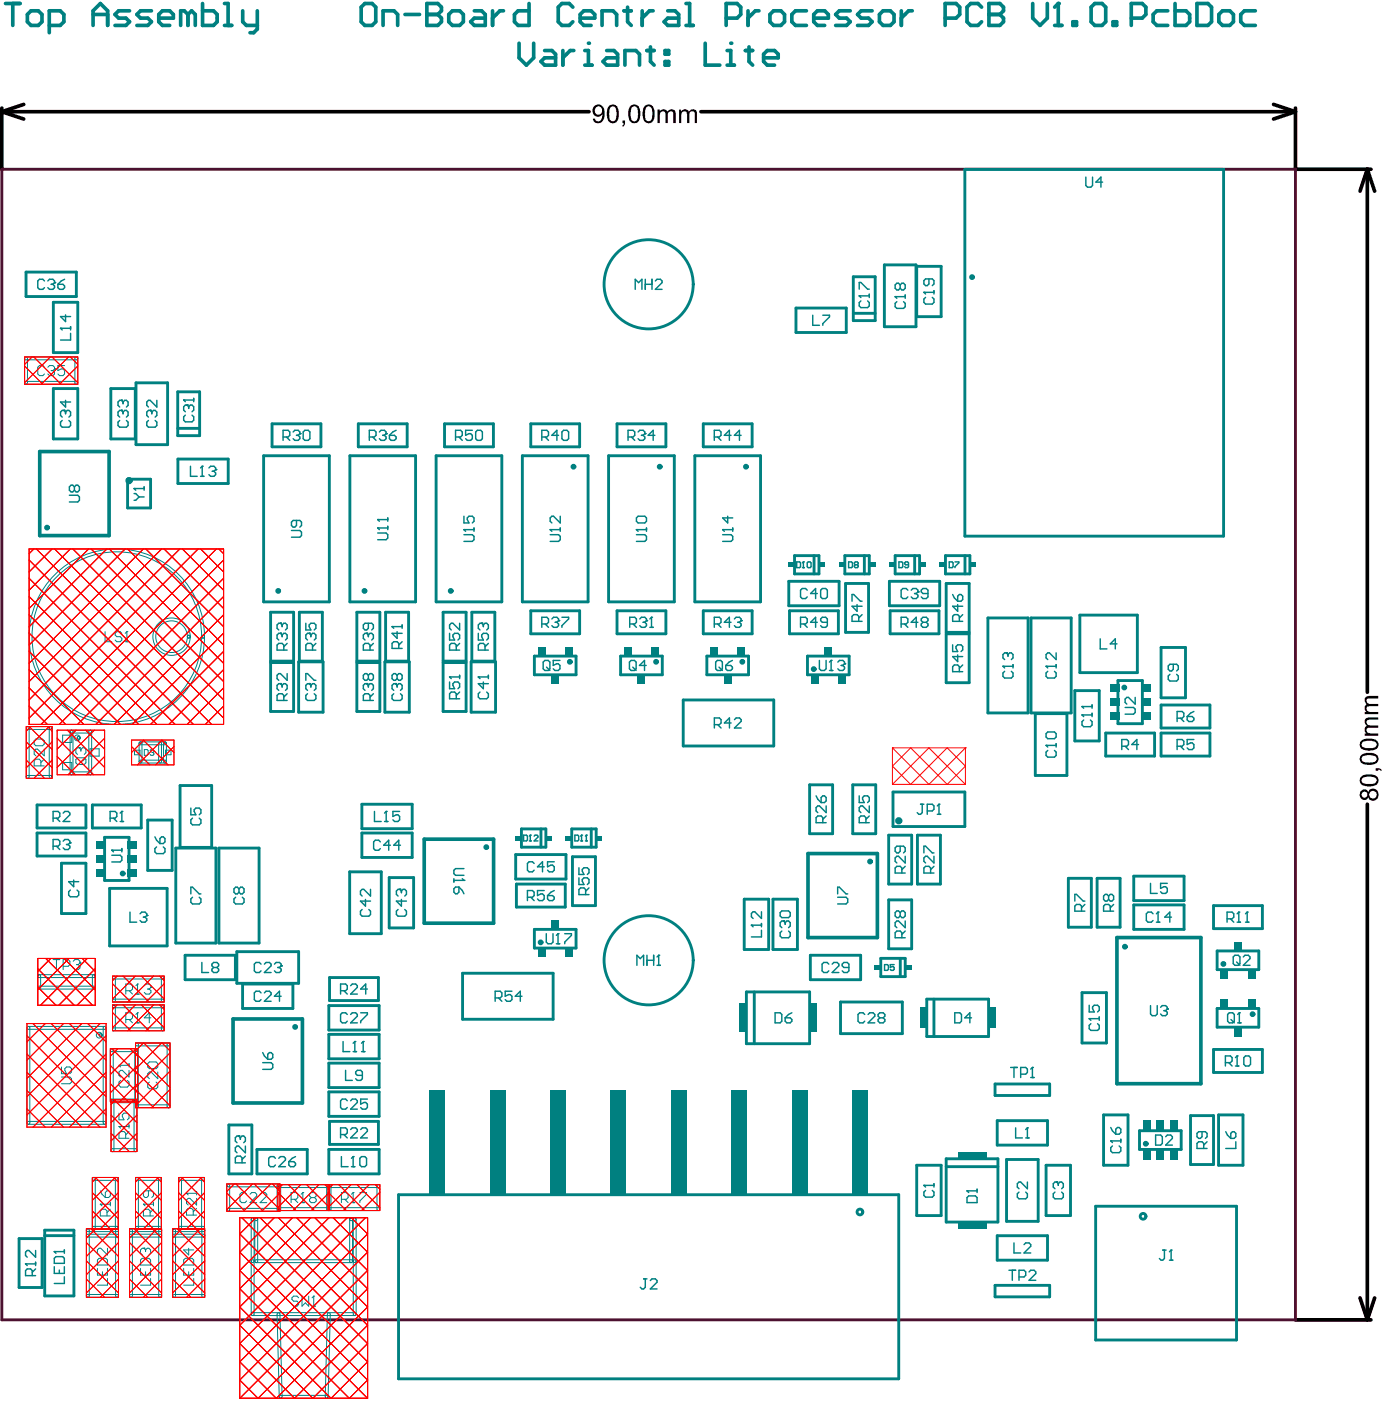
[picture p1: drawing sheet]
<svg xmlns="http://www.w3.org/2000/svg" width="320mm" height="324mm" viewBox="0 0 320 324" stroke-linecap="round" stroke-linejoin="round" font-family="sans-serif">
<g fill="none" stroke="#000" stroke-width=".85">
<path d="M.4 25.9l5.1 1.6M.4 25.9h135.9M.4 25v14.2M5.5 24.2l-5.1 1.7M162.2 25.9h137.6M294.8 24.2l5 1.7M299.8 25v14.2h17.5M299.8 25.9l-5 1.6M316.5 39.2l1.7 5M316.5 39.2l-1.7 5M316.5 39.2v121M316.5 186.1v119.3"/>
<path d="M299.8 305.4h17.5M314.8 300.4l1.7 5M318.2 300.4l-1.7 5"/>
</g>
<g fill="#000">
<path d="M144.1 27.9h.6l-.1 1-.4 .4-.2-.2 .2-.2 .1-.4h-.2zM152.2 25.4h.5v.4a.99 .99 0 0 1 .9-.5 .99 .99 0 0 1 .9 .6v-.1a.99 .99 0 0 1 1.2-.5 .99 .99 0 0 1 .7 1.1v2.1h-.6v-2a.67 .67 0 0 0-.7-.8 .67 .67 0 0 0-.6 1v1.8h-.5v-2a.68 .68 0 0 0-.7-.7 .68 .68 0 0 0-.6 .7v2h-.5zM157.2 25.4h.4l.1 .4a.99 .99 0 0 1 .9-.5 .99 .99 0 0 1 .9 .6 .97 .97 0 0 1 1.1-.6 .97 .97 0 0 1 .7 1.1v2.1h-.5v-2a.67 .67 0 0 0-.7-.8 .67 .67 0 0 0-.6 1v1.8h-.5l-.1-2.1a.59 .59 0 0 0-.5-.6 .59 .59 0 0 0-.6 .5l-.1 2.2h-.5zM316.2 166.2l.4-.2h2.4v.5h-2a.68 .68 0 0 0-.7 .7 .68 .68 0 0 0 .7 .7h2v.5h-2a.65 .65 0 0 0-.7 .7 .65 .65 0 0 0 .8 .6h1.9v.6h-3.1v-.6h.5a1.02 1.02 0 0 1 0-1.7 1.13 1.13 0 0 1-.2-1.8zM316.2 161.2l.6-.2h2.2v.6h-2a.59 .59 0 0 0-.7 .4 .59 .59 0 0 0 .3 .7l.3 .2h2.1v.5h-2a.68 .68 0 0 0-.7 .7 .68 .68 0 0 0 .7 .7h2v.5h-3.1v-.5h.5a1.02 1.02 0 0 1 0-1.8 1.1 1.1 0 0 1-.2-1.8zM318.4 177.8l1.1 .1 .3 .4-.2 .2-.3-.4h-.3v.3h-.6z"/>
<path d="M138 24.8a1.02 1.02 0 0 0-.3 1.1 1.02 1.02 0 0 0 1 .6 .97 .97 0 0 0 .6-1.1 .97 .97 0 0 0-1.1-.7zM137.6 24.4a1.57 1.57 0 0 1 1.8 .2 1.57 1.57 0 0 1 .5 1.6v.1a1.97 1.97 0 0 1-1 2.2 1.23 1.23 0 0 1-1.7-1h.5a.77 .77 0 0 0 .8 .6 .77 .77 0 0 0 .8-.7l.1-.9a1.32 1.32 0 0 1-1.7 .2 1.32 1.32 0 0 1-.5-1.7z"/>
<path d="M141.4 24.8h-.1a3.2 3.2 0 0 0 .1 3.1 .8 .8 0 0 0 .9 0 .8 .8 0 0 0 .3-.9l.1-.8a1.53 1.53 0 0 0-.7-1.6zM141.1 24.3a1.5 1.5 0 0 1 2.1 1.6v.6a1.65 1.65 0 0 1-1.2 2 1.3 1.3 0 0 1-1.5-1.5l-.1-.6a3.1 3.1 0 0 1 .7-2.1z"/>
<path d="M146.3 24.8l-.3 .6-.1 1.1a1.92 1.92 0 0 0 .6 1.6h.2a.8 .8 0 0 0 .9-.8v-1.1a1.18 1.18 0 0 0-.7-1.6zM146.1 24.3a1.53 1.53 0 0 1 2.1 1.7v.4a2.04 2.04 0 0 1-.9 2.1 1.51 1.51 0 0 1-1.9-1.7 2.81 2.81 0 0 1 .7-2.5z"/>
<path d="M149.6 24.8v.1a3.1 3.1 0 0 0 0 3 .8 .8 0 0 0 1 0 .8 .8 0 0 0 .3-.9l.1-.7a1.63 1.63 0 0 0-.6-1.6l-.4-.1zM149.4 24.3a1.31 1.31 0 0 1 1.4 0 1.31 1.31 0 0 1 .6 1.2l.1 1a1.65 1.65 0 0 1-1.2 2 1.3 1.3 0 0 1-1.5-1.5l-.1-.6a3.1 3.1 0 0 1 .7-2.1z"/>
<path d="M315.4 175a.84 .84 0 0 0-.1 1 .84 .84 0 0 0 .9 .4h.5a1.59 1.59 0 0 0 1.9-.6 .94 .94 0 0 0-1.2-1l-1-.1zM315.3 174.6l.9-.4h.8a1.69 1.69 0 0 1 2 1.1 1.35 1.35 0 0 1-1.5 1.6l-.9 .1a1.76 1.76 0 0 1-1.8-.9v-.9z"/>
<path d="M315.5 171.6a.84 .84 0 0 0-.3 1 .84 .84 0 0 0 .9 .5h.6a1.62 1.62 0 0 0 1.9-.8 1.77 1.77 0 0 0-2.2-.9zM315 171.4l.8-.4 1.1-.1a1.73 1.73 0 0 1 2.2 1.5 1.39 1.39 0 0 1-1.8 1.2l-.6 .1a2.49 2.49 0 0 1-1.9-.9l-.1-.6z"/>
<path d="M315.1 183.9a.71 .71 0 0 0 1.4 0 .71 .71 0 0 0-1.4 0zM316.9 184a.88 .88 0 0 0 1.7 0 .88 .88 0 0 0-1.7 0zM315.1 182.9a.98 .98 0 0 1 1.6 .4 1.25 1.25 0 0 1 1.7-.7 1.25 1.25 0 0 1 .6 1.7 1.17 1.17 0 0 1-1.1 1 1.17 1.17 0 0 1-1.2-.8 1.1 1.1 0 0 1-1.5 .5 1.1 1.1 0 0 1-.4-1.6z"/>
<path d="M315.4 180a.76 .76 0 0 0-.2 .8 .76 .76 0 0 0 .7 .5l.8 .1a1.62 1.62 0 0 0 1.9-.8 1.28 1.28 0 0 0-1.4-.9h-.9zM314.9 179.8h.1a3.3 3.3 0 0 1 3.6-.2 1.3 1.3 0 0 1 .3 1.6 1.3 1.3 0 0 1-1.4 .7l-.7 .1a1.81 1.81 0 0 1-2-1.1l-.1-.4z"/>
</g>
<path d="M.4 39.2h299.4v266.2h-299.4z" fill="none" stroke="#4c1130" stroke-width=".67"/>
<g fill="none" stroke="#008080" stroke-width=".67">
<path d="M223.3 39.2h59.9v84.9h-59.9zM6 63h11.7v5.6h-11.7zM12.3 70h5.7v11.6h-5.7zM184.2 71.3h11.7v5.6h-11.7zM197.5 64h5.1v10.2h-5.1zM197.5 72.5h5.1M204.7 61.3h7.3v14.3h-7.3zM212.2 61.6h5.6v11.7h-5.6zM12.3 89.9h5.7v11.7h-5.7zM25.7 89.9h5.6v11.7h-5.6zM31.5 88.6h7.3v14.3h-7.3zM41.1 90.7h5.1v10.1h-5.1z"/>
<path d="M41.1 99.1h5.1M63 98.1h11.3v5.3h-11.3zM82.9 98.1h11.3v5.3h-11.3zM102.9 98.1h11.3v5.3h-11.3zM122.8 98.1h11.4v5.3h-11.4zM142.8 98.1h11.3v5.3h-11.3zM162.8 98.1h11.3v5.3h-11.3zM29.5 110.9h5.4v6.6h-5.4zM41.2 106.2h11.6v5.7h-11.6zM61 105.5h15.2v33.8h-15.2zM81 105.5h15.2v33.8h-15.2zM100.9 105.5h15.2v33.8h-15.2z"/>
<path d="M120.9 105.5h15.2v33.8h-15.2zM140.9 105.5h15.2v33.8h-15.2zM160.8 105.5h15.2v33.8h-15.2zM182.6 134.5h11.6v5.7h-11.6zM183.9 128.6h5.6v4.2h-5.6zM188.4 128.6v4.2M195.5 128.6h5.7v4.2h-5.7zM195.7 135h5.3v11.3h-5.3zM200.1 128.6v4.2M205.8 134.5h11.7v5.7h-11.7zM207.2 128.6h5.6v4.2h-5.6zM211.7 128.6v4.2"/>
<path d="M218.8 128.6h5.7v4.2h-5.7zM219 135h5.3v11.3h-5.3zM223.3 128.6v4.2M62.6 141.7h5.4v11.3h-5.4zM62.6 153.3h5.4v11.3h-5.4zM69.1 153.2h5.7v11.6h-5.7zM69.3 141.7h5.3v11.3h-5.3zM82.6 141.7h5.3v11.3h-5.3zM82.6 153.3h5.3v11.3h-5.3zM89.1 153.2h5.6v11.6h-5.6zM89.2 141.7h5.4v11.3h-5.4zM102.6 141.7h5.3v11.3h-5.3z"/>
<path d="M102.6 153.3h5.3v11.3h-5.3zM109 153.2h5.7v11.6h-5.7zM109.2 141.7h5.3v11.3h-5.3zM122.8 141.3h11.4v5.4h-11.4zM123.7 151.8h9.6v4.4h-9.6zM142.8 141.3h11.3v5.4h-11.3zM143.6 151.8h9.7v4.4h-9.7zM162.8 141.3h11.3v5.4h-11.3zM163.6 151.8h9.6v4.4h-9.6zM182.7 141.3h11.3v5.4h-11.3zM186.9 151.8h9.6v4.4h-9.6zM206 141.3h11.3v5.4h-11.3z"/>
<path d="M219 146.7h5.3v11.3h-5.3zM228.6 143h9.3v22h-9.3zM238.6 143h9.3v22h-9.3zM248.8 159.8h5.6v11.7h-5.6zM249.9 142.3h13.3v13.4h-13.3zM258.7 157.5h5.7v10h-5.7zM268.7 149.8h5.7v11.7h-5.7zM158.1 162h21v10.6h-21zM239.6 165.1h7.3v14.4h-7.3zM255.9 169.6h11.3v5.4h-11.3zM268.7 163.1h11.3v5.4h-11.3zM268.7 169.6h11.3v5.4h-11.3z"/>
<path d="M8.6 192.8h11.3v5.3h-11.3zM8.6 186.3h11.3v5.3h-11.3zM14.2 199.8h5.7v11.6h-5.7zM21.4 186.3h11.3v5.3h-11.3zM24.2 193.8h5.7v9.9h-5.7zM34.2 189.8h5.6v11.6h-5.6zM40.7 196.3h9.3v21.9h-9.3zM41.7 181.8h7.3v14.3h-7.3zM50.7 196.3h9.3v21.9h-9.3zM83.8 186.1h11.6v5.7h-11.6zM83.8 192.8h11.6v5.6h-11.6zM119.4 197.8h11.6v5.6h-11.6z"/>
<path d="M120.7 191.8h5.6v4.2h-5.6zM125.2 191.8v4.2M132.3 191.8h5.7v4.2h-5.7zM132.5 198.3h5.3v11.3h-5.3zM136.8 191.8v4.2M187.4 181.6h5.3v11.3h-5.3zM197.4 181.6h5.3v11.3h-5.3zM205.7 193.3h5.3v11.3h-5.3zM206.7 183.3h16.6v8h-16.6zM212.3 193.3h5.4v11.3h-5.4zM25.4 205.6h13.3v13.3h-13.3zM80.9 201.8h7.3v14.3h-7.3z"/>
<path d="M90.1 203.1h5.6v11.6h-5.6zM119.5 204.6h11.3v5.3h-11.3zM123.7 215.1h9.6v4.3h-9.6zM172.2 208.1h5.7v11.6h-5.7zM178.9 208.1h5.7v11.6h-5.7zM205.7 208.2h5.3v11.4h-5.3zM247.3 203.2h5.3v11.4h-5.3zM253.9 203.2h5.3v11.4h-5.3zM262.4 202.7h11.6v5.7h-11.6zM262.4 209.4h11.6v5.7h-11.6zM280.9 209.6h11.3v5.3h-11.3zM42.8 221.1h11.7v5.6h-11.7z"/>
<path d="M54.8 220.2h14.3v7.3h-14.3zM56.1 227.7h11.7v5.7h-11.7zM76.1 232.7h11.6v5.7h-11.6zM76.1 239.4h11.6v5.6h-11.6zM76.3 226.2h11.3v5.3h-11.3zM107.1 225.2h20.9v10.7h-20.9zM172.7 229.5h14.7v12h-14.7zM174.6 229.5v12M187.6 221.1h11.6v5.6h-11.6zM194.5 231.9h14.3v7.3h-14.3zM203.9 221.8h5.6v4.2h-5.6zM208.4 221.8v4.2"/>
<path d="M214.5 231.2h14.3v8.7h-14.3zM216.2 231.2v8.7M250.4 229.7h5.7v11.7h-5.7zM281.7 233.4h9.6v4.3h-9.6zM281.7 220.1h9.6v4.3h-9.6zM76.1 246h11.6v5.7h-11.6zM76.1 252.7h11.6v5.6h-11.6zM76.3 259.5h11.3v5.3h-11.3zM230.3 250.8h12.6v2.7h-12.6zM230.8 259.3h11.6v5.7h-11.6zM255.4 258h5.7v11.6h-5.7zM275.5 258.2h5.4v11.3h-5.4z"/>
<path d="M280.9 242.9h11.3v5.3h-11.3zM282 258h5.7v11.6h-5.7zM53 260.3h5.3v11.3h-5.3zM59.5 266h11.6v5.6h-11.6zM76.1 266h11.6v5.6h-11.6zM92.2 276.5h115.8v42.6h-115.8zM212.2 269.6h5.6v11.7h-5.6zM219 268.2h12v14.6h-12zM219 270h12M233 268.3h7.3v14.3h-7.3zM242.1 269.6h5.7v11.7h-5.7zM253.6 279.1h32.6v31h-32.6z"/>
<path d="M263.7 261.7h9.7v4.3h-9.7zM4.4 286.6h5.3v11.3h-5.3zM10.3 285.9h6.8M10.3 284.7h6.8v15.2h-6.8zM230.3 297.4h12.6v2.7h-12.6zM230.8 286h11.6v5.6h-11.6z"/>
</g>
<g fill="none" stroke="#008080" stroke-width=".23">
<path d="M5.9 82.6h.3l.2 .3v5.7l-.4 .3-.3-.3v-5.7zM5.9 88.3h11.8l.3 .3-.3 .3h-11.7l-.3-.1zM5.9 82.6h11.8l.3 .3-.3 .4h-11.7l-.3-.2zM17.5 82.6h.3l.2 .3v5.7l-.3 .3-.4-.3v-5.7zM6.2 168.2h.4l.1 .3v11.3l-.3 .3-.3-.3v-11.3zM6.2 168.2l5.5-.1 .4 .4-.4 .3h-5.3l-.3-.2zM6.2 179.5h5.5l.4 .3-.4 .3h-5.3l-.3-.1zM11.6 168.2h.3l.2 .3v11.3l-.4 .3-.3-.3v-11.3zM16.4 178.7l4.5-.1 .3 .4-.3 .3h-4.3l-.3-.2zM16.4 169h.3l.2 .3v9.7l-.3 .3-.4-.3v-9.7zM16.4 169h4.5l.3 .3-.3 .3h-4.3l-.3-.1zM20.7 169h.4l.1 .3v9.7l-.3 .3-.4-.3v-9.7z"/>
<path d="M32.4 171.7h5.8l.3 .3-.3 .3h-5.7l-.3-.1zM32.4 171.7h.3l.2 .3v4.2l-.4 .4-.3-.4v-4.2zM32.4 176l5.8-.1 .3 .3-.3 .4h-5.7l-.3-.2zM36.9 171.7h.3l.2 .3v4.2l-.4 .4-.3-.4v-4.2zM38 171.7h.3l.2 .3v4.2l-.3 .4-.4-.4v-4.2zM6.4 237.6h.3l.2 .3v21.9l-.3 .4-.4-.4v-21.9zM6.4 237.6l17.8-.1 .3 .4-.3 .3h-17.6l-.3-.2zM8.9 225.6h.3l.2 .3v2.6l-.3 .4-.4-.4v-2.6zM8.9 228.3l12.8-.1 .3 .3-.3 .4h-12.6l-.3-.2zM8.9 225.6l12.8-.1 .3 .4-.3 .3h-12.6l-.3-.1zM21.5 225.6h.4l.1 .3v2.6l-.3 .4-.3-.4v-2.6zM24 237.6h.4l.1 .3v21.9l-.3 .4-.3-.4v-21.9z"/>
<path d="M26.2 232.6h.3l.2 .3v5.3l-.3 .3-.4-.3v-5.3zM26.2 237.9h11.5l.3 .3-.3 .3h-11.3l-.3-.1zM26.2 232.6l11.5-.1 .3 .4-.3 .3h-11.3l-.3-.2zM26.2 225.9h.3l.2 .3v5.3l-.3 .4-.4-.4v-5.3zM26.2 231.3l11.5-.1 .3 .3-.3 .4h-11.3l-.3-.2zM26.2 225.9h11.5l.3 .3-.3 .3h-11.3l-.3-.1zM37.5 232.6h.3l.2 .3v5.3l-.3 .3-.4-.3v-5.3zM37.5 225.9h.3l.2 .3v5.3l-.3 .4-.4-.4v-5.3zM6.4 259.5h17.8l.3 .3-.3 .4h-17.6l-.3-.2zM25.7 254.4l5.8-.1 .4 .4-.4 .3h-5.6l-.3-.2zM25.7 242.7h.3l.2 .3v11.7l-.3 .3-.4-.3v-11.7zM25.7 242.7h5.8l.4 .3-.4 .4h-5.6l-.3-.2z"/>
<path d="M25.9 254.6l5.5-.1 .3 .3-.3 .4h-5.4l-.2-.2zM25.9 254.6h.3l.2 .2v11.4l-.4 .3-.3-.3v-11.4zM31.2 254.6h.3l.2 .2v11.4l-.3 .3-.4-.3v-11.4zM31.4 242.7h.3l.2 .3v11.7l-.4 .3-.3-.3v-11.7zM31.5 255.7h7.5l.3 .3-.3 .3h-7.3l-.3-.1zM31.5 241.4h.4l.1 .3v14.3l-.3 .3-.3-.3v-14.3zM31.5 241.4h7.5l.3 .3-.3 .3h-7.3l-.3-.1zM38.8 241.4h.4l.1 .3v14.3l-.3 .3-.3-.3v-14.3zM21.5 272.5h.4l.1 .3v11.3l-.3 .4-.3-.4v-11.3zM21.5 272.5h5.5l.4 .3-.4 .3h-5.3l-.3-.1zM25.9 265.9l5.5-.1 .3 .4-.3 .3h-5.4l-.2-.2zM26.9 272.5h.3l.2 .3v11.3l-.4 .4-.3-.4v-11.3z"/>
<path d="M31.5 272.5h.4l.1 .3v11.3l-.3 .4-.3-.4v-11.3zM31.5 272.5h5.5l.3 .3-.3 .3h-5.3l-.3-.1zM36.8 272.5h.4l.1 .3v11.3l-.3 .4-.3-.4v-11.3zM41.5 272.5h.3l.2 .3v11.3l-.3 .4-.4-.4v-11.3zM41.5 272.5h5.5l.3 .3-.3 .3h-5.3l-.3-.1zM46.8 272.5h.4l.1 .3v11.3l-.3 .4-.3-.4v-11.3zM52.7 274h.3l.2 .3v5.7l-.4 .3-.3-.3v-5.7zM52.7 279.7l11.8-.1 .3 .4-.3 .3h-11.7l-.3-.2zM52.7 274h11.8l.3 .3-.3 .3h-11.7l-.3-.1zM64.3 274h.3l.2 .3v5.7l-.3 .3-.4-.3v-5.7zM64.5 274.2l11.4-.1 .4 .4-.4 .3h-11.3l-.3-.2zM64.5 274.2h.3l.2 .3v5.3l-.4 .3-.3-.3v-5.3z"/>
<path d="M64.5 279.5h11.4l.4 .3-.4 .3h-11.3l-.3-.1zM75.8 274.2h.3l.2 .3v5.3l-.4 .3-.3-.3v-5.3zM76.1 274.2l11.5-.1 .3 .4-.3 .3h-11.3l-.3-.2zM76.1 279.5h11.5l.3 .3-.3 .3h-11.3l-.3-.1zM76.1 274.2h.3l.2 .3v5.3l-.3 .3-.4-.3v-5.3zM87.4 274.2h.4l.1 .3v5.3l-.3 .3-.3-.3v-5.3zM20.2 299.6h6.9l.3 .3-.3 .3h-6.8l-.3-.1zM20.2 284.4h.3l.2 .3v15.2l-.4 .3-.3-.3v-15.2zM20.2 284.4l6.9-.1 .3 .4-.3 .3h-6.8l-.3-.2zM20.2 285.7l6.9-.1 .3 .3-.3 .4h-6.8l-.3-.2zM21.5 283.8h5.5l.4 .3-.4 .4h-5.3l-.3-.2zM26.9 284.4h.4l.1 .3v15.2l-.3 .3-.3-.3v-15.2z"/>
<path d="M30.1 285.7l7-.1 .3 .3-.3 .4h-6.8l-.3-.2zM30.1 284.4l7-.1 .3 .4-.3 .3h-6.8l-.3-.2zM30.1 284.4h.4l.1 .3v15.2l-.3 .3-.3-.3v-15.2zM30.1 299.6h7l.3 .3-.3 .3h-6.8l-.3-.1zM31.5 283.8h5.5l.3 .3-.3 .4h-5.3l-.3-.2zM36.9 284.4h.3l.2 .3v15.2l-.3 .3-.4-.3v-15.2zM40.1 299.6h7l.3 .3-.3 .3h-6.8l-.3-.1zM40.1 284.4h.4l.1 .3v15.2l-.3 .3-.3-.3v-15.2zM40.1 284.4l7-.1 .3 .4-.3 .3h-6.8l-.3-.2zM40.1 285.7l7-.1 .3 .3-.3 .4h-6.8l-.3-.2zM41.5 283.8h5.5l.3 .3-.3 .4h-5.3l-.3-.2zM46.9 284.4h.3l.2 .3v15.2l-.3 .3-.4-.3v-15.2z"/>
<path d="M58.3 281.8h.3l.2 .3v22l-.3 .3-.4-.3v-22zM58.3 281.8h1.2l.1 .5-.3 .2-1-.1-.2-.3zM59.1 291.6l22.2-.1 .3 .3-.3 .4h-22l-.3-.2zM59.1 281.8h.4l.1 .3v9.7l-.3 .4-.3-.4v-9.7zM81.1 281.8h1.2l.1 .5-.3 .2-1-.1-.2-.3zM81.1 281.8h.3l.2 .3v9.7l-.3 .4-.4-.4v-9.7zM81.9 281.8h.4l.1 .3v22l-.3 .3-.3-.3v-22zM58.3 303.8h23.8l.3 .3-.3 .3h-23.6l-.3-.1zM64.3 303.8h.3l.2 .3 .5 19.1-.3 .4-.4-.4-.5-19.1zM75.8 304l.5-.2 .1 .3-.5 19.1-.3 .4-.3-.4zM64.8 322.9h10.8l.3 .3-.3 .4h-10.6l-.3-.2z"/>
<circle cx="58.5" cy="291.8" r=".33"/>
<circle cx="82.1" cy="291.8" r=".33"/>
</g>
<path d="M9.2 104.5h16.1v19.4h-16.1zM98.2 194.2h16v19.4h-16zM187 197.5h16.1v19.5h-16.1zM258.5 217h19.4v33.8h-19.4zM53.9 235.8h16.1v19.4h-16.1z" fill="none" stroke="#008080" stroke-width=".85"/>
<g fill="#008080">
<path d="M209.6 223.4h1.3v1h-1.3z" fill-rule="evenodd"/>
<path d="M202.5 223.4h1.2v1h-1.2z" fill-rule="evenodd"/>
<path d="M217.4 130.2h1.3v1h-1.3z" fill-rule="evenodd"/>
<path d="M224.6 130.2h1.3v1h-1.3z" fill-rule="evenodd"/>
<path d="M201.3 130.2h1.3v1h-1.3z" fill-rule="evenodd"/>
<path d="M194.1 130.2h1.3v1h-1.3z" fill-rule="evenodd"/>
<path d="M205.8 130.2h1.3v1h-1.3z" fill-rule="evenodd"/>
<path d="M213 130.2h1.2v1h-1.2z" fill-rule="evenodd"/>
<path d="M189.7 130.2h1.2v1h-1.2z" fill-rule="evenodd"/>
<path d="M182.5 130.2h1.3v1h-1.3z" fill-rule="evenodd"/>
<path d="M130.9 193.4h1.3v1.1h-1.3z" fill-rule="evenodd"/>
<path d="M138.1 193.4h1.3v1.1h-1.3z" fill-rule="evenodd"/>
<path d="M126.5 193.4h1.2v1.1h-1.2z" fill-rule="evenodd"/>
<path d="M119.3 193.4h1.3v1.1h-1.3z" fill-rule="evenodd"/>
</g>
<path d="M31.1 173.6h1.3v1.1h-1.3zM38.3 173.6h1.3v1.1h-1.3z" fill="none" stroke="#008080" stroke-width=".23"/>
<g fill="#008080">
<path d="M197.2 252.2h3.7v24.3h-3.7z" fill-rule="evenodd"/>
<path d="M183.2 252.2h3.7v24.3h-3.7z" fill-rule="evenodd"/>
<path d="M169.3 252.2h3.6v24.3h-3.6z" fill-rule="evenodd"/>
<path d="M155.3 252.2h3.6v24.3h-3.6z" fill-rule="evenodd"/>
<path d="M141.3 252.2h3.7v24.3h-3.7z" fill-rule="evenodd"/>
<path d="M127.3 252.2h3.7v24.3h-3.7z" fill-rule="evenodd"/>
<path d="M113.4 252.2h3.6v24.3h-3.6z" fill-rule="evenodd"/>
<path d="M99.4 252.2h3.7v24.3h-3.7z" fill-rule="evenodd"/>
<path d="M190.9 149.8h1.7v2.1h-1.7z" fill-rule="evenodd"/>
<path d="M187.7 156.1h1.7v2.1h-1.7z" fill-rule="evenodd"/>
<path d="M194 156.1h1.7v2.1h-1.7z" fill-rule="evenodd"/>
<path d="M270.9 266h1.7v2.5h-1.7z" fill-rule="evenodd"/>
<path d="M264.6 266h1.6v2.5h-1.6z" fill-rule="evenodd"/>
<path d="M267.7 266h1.7v2.5h-1.7z" fill-rule="evenodd"/>
<path d="M270.9 259.2h1.7v2.5h-1.7z" fill-rule="evenodd"/>
<path d="M264.6 259.2h1.6v2.5h-1.6z" fill-rule="evenodd"/>
<path d="M267.7 259.2h1.7v2.5h-1.7z" fill-rule="evenodd"/>
<path d="M221.7 282.9h6.6v1.5h-6.6z" fill-rule="evenodd"/>
<path d="M221.7 266.6h6.6v1.5h-6.6z" fill-rule="evenodd"/>
<path d="M187.5 232.2h1.4v6.7h-1.4z" fill-rule="evenodd"/>
<path d="M171.2 232.2h1.5v6.7h-1.5z" fill-rule="evenodd"/>
<path d="M212.9 233.2h1.5v4.7h-1.5z" fill-rule="evenodd"/>
<path d="M228.9 233.2h1.5v4.7h-1.5z" fill-rule="evenodd"/>
<path d="M22.4 201.1h2.1v1.7h-2.1z" fill-rule="evenodd"/>
<path d="M22.4 194.7h2.1v1.7h-2.1z" fill-rule="evenodd"/>
<path d="M29.6 197.9h2.1v1.7h-2.1z" fill-rule="evenodd"/>
<path d="M29.6 194.7h2.1v1.7h-2.1z" fill-rule="evenodd"/>
<path d="M29.6 201.1h2.1v1.7h-2.1z" fill-rule="evenodd"/>
<path d="M22.4 197.9h2.1v1.7h-2.1z" fill-rule="evenodd"/>
</g>
<path d="M14.5 170.1h2.1v1.7h-2.1zM14.5 176.4h2.1v1.7h-2.1zM20.8 173.3h2.1v1.7h-2.1z" fill="none" stroke="#008080" stroke-width=".23"/>
<g fill="#008080">
<path d="M164.4 149.8h1.7v2.1h-1.7z" fill-rule="evenodd"/>
<path d="M170.7 149.8h1.7v2.1h-1.7z" fill-rule="evenodd"/>
<path d="M167.6 156.1h1.7v2.1h-1.7z" fill-rule="evenodd"/>
<path d="M144.5 149.8h1.6v2.1h-1.6z" fill-rule="evenodd"/>
<path d="M150.8 149.8h1.7v2.1h-1.7z" fill-rule="evenodd"/>
<path d="M147.6 156.1h1.7v2.1h-1.7z" fill-rule="evenodd"/>
<path d="M124.5 149.8h1.7v2.1h-1.7z" fill-rule="evenodd"/>
<path d="M130.8 149.8h1.7v2.1h-1.7z" fill-rule="evenodd"/>
<path d="M127.7 156.1h1.6v2.1h-1.6z" fill-rule="evenodd"/>
<path d="M282.5 231.3h1.7v2.1h-1.7z" fill-rule="evenodd"/>
<path d="M288.8 231.3h1.7v2.1h-1.7z" fill-rule="evenodd"/>
<path d="M285.7 237.6h1.7v2.2h-1.7z" fill-rule="evenodd"/>
<path d="M285.7 218h1.7v2.1h-1.7z" fill-rule="evenodd"/>
<path d="M282.5 224.3h1.7v2.1h-1.7z" fill-rule="evenodd"/>
<path d="M288.8 224.3h1.7v2.1h-1.7z" fill-rule="evenodd"/>
<path d="M264.1 158.5h2.1v1.7h-2.1z" fill-rule="evenodd"/>
<path d="M264.1 164.8h2.1v1.7h-2.1z" fill-rule="evenodd"/>
<path d="M256.9 161.6h2.1v1.7h-2.1z" fill-rule="evenodd"/>
<path d="M256.9 164.8h2.1v1.7h-2.1z" fill-rule="evenodd"/>
<path d="M256.9 158.5h2.1v1.7h-2.1z" fill-rule="evenodd"/>
<path d="M264.1 161.6h2.1v1.7h-2.1z" fill-rule="evenodd"/>
<path d="M127.7 213h1.6v2.1h-1.6z" fill-rule="evenodd"/>
<path d="M124.5 219.3h1.7v2.2h-1.7z" fill-rule="evenodd"/>
<path d="M130.8 219.3h1.7v2.2h-1.7z" fill-rule="evenodd"/>
</g>
<path d="M105 203.3v.8M105 203.7h2.4M107.4 201h-2l-.4 .4v.8l.4 .4h2" fill="none" stroke="#008080" stroke-width=".33"/>
<circle cx="107.4" cy="203.7" r=".17" fill="#008080"/>
<path d="M105.4 205.3h.8v1.1l-.4 .4h-.4l-.4-.4v-.7zM106.2 205.3l.8 .8 .4 .7M107 203.3l.4 .4M269.1 289.3h.8M269.5 289.3v1.9l-.4 .4h-.4l-.4-.4M270.7 291.6h.7M271.1 289.3v2.3" fill="none" stroke="#008080" stroke-width=".33"/>
<circle cx="271.1" cy="289.3" r=".17" fill="#008080"/>
<g fill="none" stroke="#008080" stroke-width=".33">
<path d="M184.4 130h.7l.2 .2v.9l-.2 .3h-.7zM185.7 131.4h.5M185.9 130v1.4M196.4 130h.7l.2 .2v.9l-.2 .3h-.7zM198 130.7l-.3 .2 .3 .5h.4l.2-.3-.2-.4M198 130.7l-.3-.2 .3-.5h.4l.2 .2-.2 .5M198 130.7h.4M208.1 130h.6l.2 .2v.9l-.2 .3h-.6zM210.3 130.7h-.7l-.2-.2 .2-.5h.4l.3 .2v.9l-.3 .3h-.4l-.2-.3M219.7 130h.7l.2 .2v.9l-.2 .3h-.7zM221 130h.9v.2l-.9 .9v.3M16.3 206l-.4 .4v.7l.4 .4h1.5l.4-.4v-.7l-.4-.4"/>
<path d="M17.1 203.6v1.6l-1.2-1.2h2.3M204.7 223.2h.7l.2 .2v.9l-.2 .2h-.7zM206.9 223.2h-.8v.7l.4-.2 .4 .2v.4l-.2 .2h-.4l-.2-.2M271.1 289.3l-.4 .4"/>
</g>
<circle cx="185.9" cy="130" r=".17" fill="#008080"/>
<path d="M185.9 130l-.2 .2M186.8 130.2l.3-.2h.4l.2 .2v.9l-.2 .3h-.4l-.3-.3zM133 193.3h.7l.2 .2v.9l-.2 .2h-.7zM134.4 194.6h.4M134.6 193.3v1.3" fill="none" stroke="#008080" stroke-width=".33"/>
<circle cx="134.6" cy="193.3" r=".17" fill="#008080"/>
<path d="M134.6 193.3l-.2 .2M135.5 194.6h.4M135.7 193.3v1.3" fill="none" stroke="#008080" stroke-width=".33"/>
<circle cx="135.7" cy="193.3" r=".17" fill="#008080"/>
<path d="M121.2 193.3h.6l.3 .2v.9l-.3 .2h-.6zM122.5 194.6h.5M122.7 193.3v1.3M135.7 193.3l-.2 .2" fill="none" stroke="#008080" stroke-width=".33"/>
<circle cx="122.7" cy="193.3" r=".17" fill="#008080"/>
<path d="M122.7 193.3l-.2 .2M123.6 193.5l.2-.2h.5l.2 .2v.2l-.9 .9h.9M233.9 247h1.6M234.7 247v2.3M236.2 248.6h1.2l.4-.4v-.8l-.4-.4h-1.2v2.3M238.6 249.3h.7M238.9 247v2.3" fill="none" stroke="#008080" stroke-width=".33"/>
<g fill="none" stroke="#008080" stroke-width=".23">
<path d="M33.4 173.5h.7l.2 .2v.9l-.2 .2h-.7zM34.7 173.7l.3-.2h.4l.2 .4M35.2 174.1h.2M35.4 174.1l.2 .2-.2 .5h-.4l-.3-.2M35.6 173.9h.1M35.6 173.9l-.2 .2M12.3 222.1h1.5M13.1 222.1v2.3M14.6 223.6h1.2l.4-.4v-.8l-.4-.3h-1.2v2.3M16.9 222.4l.4-.3h.8l.4 .3v.4M17.7 223.2h.4M18.1 223.2l.4 .4v.4l-.4 .4h-.8l-.4-.4"/>
<path d="M18.5 222.8h.1M18.5 222.8l-.4 .4"/>
</g>
<circle cx="238.9" cy="247" r=".17" fill="#008080"/>
<path d="M147.4 223.4v-2.3l.8 .7 .8-.7v2.3M149.7 221.1v2.3M149.7 222.2h1.6M151.3 221.1v2.3M152.1 223.4h.7M152.5 221.1v2.3M238.9 247l-.3 .4M233.5 293.9h1.6M234.3 293.9v2.4M235.8 295.5h1.2l.4-.4v-.8l-.4-.4h-1.2v2.4M238.2 294.3l.4-.4h.7l.4 .4v.4l-1.5 1.6h1.5" fill="none" stroke="#008080" stroke-width=".33"/>
<circle cx="152.5" cy="221.1" r=".17" fill="#008080"/>
<path d="M147 67v-2.4l.8 .8 .8-.8v2.4M149.3 64.6v2.4M149.3 65.8h1.6M150.9 64.6v2.4M151.7 65l.4-.4h.7l.4 .4v.4l-1.5 1.6h1.5M86.7 187.8v2.3h1.5M89 190.1h.8M89.4 187.8v2.3M152.5 221.1l-.4 .3" fill="none" stroke="#008080" stroke-width=".33"/>
<circle cx="89.4" cy="187.8" r=".17" fill="#008080"/>
<path d="M88 194.8l-.4-.4h-.7l-.4 .4v1.6l.4 .4h.7l.4-.4M89.4 187.8l-.4 .4M90.4 195.6h-1.6l1.2-1.2v2.4M92.5 187.8h-1.6v1.1l.8-.4h.4l.4 .4v.8l-.4 .4h-.8l-.4-.4M92.7 195.6h-1.6l1.2-1.2v2.4M92.1 210.5l-.4 .3v.8l.4 .4h1.6l.4-.4v-.8l-.4-.3M92.5 205.8h-.4l-.4 .4v.8l.4 .4M92.9 208.1v1.6l-1.2-1.2h2.4" fill="none" stroke="#008080" stroke-width=".33"/>
<circle cx="92.5" cy="205.8" r=".17" fill="#008080"/>
<g fill="none" stroke="#008080" stroke-width=".33">
<path d="M186.8 136.6l-.4-.4h-.7l-.4 .4v1.5l.4 .4h.7l.4-.4M189.2 137.3h-1.6l1.2-1.1v2.3M190.3 136.2h.8l.4 .4v1.5l-.4 .4h-.8l-.4-.4v-1.5zM210.1 136.6l-.4-.4h-.7l-.4 .4v1.5l.4 .4h.7l.4-.4M210.9 136.6l.4-.4h.8l.3 .4v.4M123.6 199.8l-.4-.4h-.7l-.4 .4v1.6l.4 .4h.7l.4-.4M128.3 199.4h-1.6v1.2l.8-.4h.4l.4 .4v.8l-.4 .4h-.8l-.4-.4M83.8 210.5l-.4 .3v.8l.4 .4h1.6l.4-.4v-.8l-.4-.3M84.6 208.1v1.6l-1.2-1.2h2.4M85.8 205.8v1.6l-1.6-1.6h-.4l-.4 .4v.8l.4 .4M92.5 205.8l.4 .4M92.9 206.2v.4"/>
<path d="M92.9 206.2l.4-.4h.4l.4 .4v.8l-.4 .4M122.1 207.6h1.1l.4-.4v-.7l-.4-.4h-1.1v2.3M122.8 207.6l.8 .8M126 200.6h-1.6l1.2-1.2v2.4M126 206.1h-1.6v1.1l.8-.3h.4l.4 .3v.8l-.4 .4h-.8l-.4-.4M126.7 207.2h1.2l.4 .4v.4l-.4 .4h-.8l-.4-.4zM128.3 206.1l-.8 .4-.8 .7M134 200.8v1.6h1.2l-.4-.8v-.4l.4-.4h.7l.4 .4v.8l-.4 .4M134 203.1v1.6h1.2l-.4-.8v-.4l.4-.4h.7l.4 .4v.8l-.4 .4M135.5 207v-1.1l-.3-.4h-.8l-.4 .4v1.1h2.3M136.3 205.5l-.8 .7M149 295.9h.7"/>
<path d="M149.3 295.9v2l-.3 .4h-.4l-.4-.4M150.5 296.3l.4-.4h.8l.4 .4v.4l-1.6 1.6h1.6"/>
</g>
<path d="M43.2 276.1h.1M43.2 276.1h2.3M43.2 276.1l.4 .4M45.5 277.3v1.6l-1.6-1.6h-.3l-.4 .4v.8l.4 .4M45.5 279.6l-.8 .8M45.5 275.8v.7M44.7 281.2v-1.2l-.4-.4h-.7l-.4 .4v1.2h2.3" fill="none" stroke="#008080" stroke-width=".23"/>
<circle cx="212.4" cy="137" r=".17" fill="#008080"/>
<g fill="none" stroke="#008080" stroke-width=".33">
<path d="M197.2 139.1v-1.5h.4l1.5 1.5h.4M198.4 139.9v1.6l-1.2-1.2h2.3M211.7 137.3h.4M212.1 137.3l.3 .4v.4l-.3 .4h-.8l-.4-.4M212.4 137l-.3 .3M214.8 137.3h-1.2l-.4-.3v-.4l.4-.4h.8l.4 .4v1.5l-.4 .4h-.8l-.4-.4M220.5 137.6l.4 .7 .8 .8M221.7 139.9v1.6l-1.2-1.2h2.3M222 137.6h.4l.4 .4v.7l-.4 .4h-.7v-1.1zM185.3 144.4h1.1l.4-.4v-.8l-.4-.4h-1.1v2.4M186.1 144.4l.7 .8M189.2 144h-1.6l1.2-1.2v2.4"/>
<path d="M189.6 152.8v2l.4 .4h.8l.4-.4v-2M191.5 144h-1.2l-.4-.4v-.4l.4-.4h.8l.4 .4v1.6l-.4 .4h-.8l-.4-.4M192 155.2h.7M192.4 152.8v2.4M198.8 143.8v-1.2l-.4-.4h-.8l-.4 .4v1.2h2.3M199.5 142.2l-.7 .8M208.6 144.4h1.1l.4-.4v-.8l-.4-.4h-1.1v2.4M209.3 144.4l.8 .8M212.4 144h-1.5l1.2-1.2v2.4M213.6 144l-.4-.4v-.4l.4-.4h.8l.4 .4v.4l-.4 .4M213.6 144l-.4 .4v.4l.4 .4h.8l.4-.4v-.4l-.4-.4M213.6 144h.8"/>
<path d="M222 143.8v-1.2l-.3-.4h-.8l-.4 .4v1.2h2.3M222.8 142.2l-.8 .8"/>
</g>
<circle cx="192.4" cy="152.8" r=".17" fill="#008080"/>
<path d="M192.4 152.8l-.4 .4M193.9 153.2l.4-.4h.8l.4 .4v.4" fill="none" stroke="#008080" stroke-width=".33"/>
<circle cx="195.5" cy="153.6" r=".17" fill="#008080"/>
<path d="M194.7 154h.4M195.1 154l.4 .4v.4l-.4 .4h-.8l-.4-.4M195.5 153.6l-.4 .4M266.9 211.5l-.4-.4h-.8l-.4 .4v1.5l.4 .4h.8l.4-.4M267.6 213.4h.8M268 211.1v2.3" fill="none" stroke="#008080" stroke-width=".33"/>
<circle cx="268" cy="211.1" r=".17" fill="#008080"/>
<path d="M268 211.1l-.4 .4M271.1 212.2h-1.5l1.1-1.1v2.3M283.6 245.9h1.2l.4-.4v-.8l-.4-.3h-1.2v2.3M284.4 245.9l.8 .8M285.9 246.7h.8M286.3 244.4v2.3" fill="none" stroke="#008080" stroke-width=".33"/>
<circle cx="286.3" cy="244.4" r=".17" fill="#008080"/>
<path d="M252.1 235.7h2.3M252.5 236.9l-.4 .4v.8l.4 .3h1.5l.4-.3v-.8l-.4-.4M254.4 235.3v.8M286.3 244.4l-.4 .3M288.3 244.4h.7l.4 .3v1.6l-.4 .4h-.7l-.4-.4v-1.6z" fill="none" stroke="#008080" stroke-width=".33"/>
<circle cx="252.1" cy="235.7" r=".17" fill="#008080"/>
<path d="M252.1 235.7l.4 .4M252.1 232.6v1.6h1.2l-.4-.8v-.4l.4-.4h.7l.4 .4v.8l-.4 .4M266.3 232.7v1.9l.4 .4h.7l.4-.4v-1.9M268.6 233.1l.4-.4h.8l.4 .4v.4" fill="none" stroke="#008080" stroke-width=".33"/>
<circle cx="270.2" cy="233.5" r=".17" fill="#008080"/>
<g fill="none" stroke="#008080" stroke-width=".33">
<path d="M269.4 233.9h.4M269.8 233.9l.4 .4v.3l-.4 .4h-.8l-.4-.4M270.2 233.5l-.4 .4M257.1 264h2.3M257.5 265.2l-.4 .4v.7l.4 .4h1.5l.4-.4v-.7l-.4-.4M259.4 263.6v.8M267.5 262.7h1.1l.4 .3v1.6l-.4 .4h-1.1zM269.8 263l.4-.3h.8l.3 .3v.4l-1.5 1.6h1.5M278.2 261.9v1.1l-.4 .4h-.4l-.4-.4v-.7l.4-.4h1.6l.4 .4v.7l-.4 .4M278.6 265.8v-1.2l-.4-.4h-.8l-.4 .4v1.2h2.4M279.4 264.2l-.8 .8M283.7 261.9l.4 .8 .8 .7"/>
<path d="M285.2 261.9h.4l.4 .4v.7l-.4 .4h-.7v-1.1zM286 264.2v1.6h-2.3"/>
</g>
<circle cx="257.1" cy="264" r=".17" fill="#008080"/>
<path d="M235.8 275.9l-.3 .3v.8l.3 .4h1.6l.4-.4v-.8l-.4-.3M237.8 273.5v1.6l-1.6-1.6h-.4l-.3 .4v.8l.3 .4M244.2 275.9l-.4 .3v.8l.4 .4h1.5l.4-.4v-.8l-.4-.3M244.6 273.5h-.4l-.4 .4v.8l.4 .4M257.1 264l.4 .4M257.1 260.9l.4 .8 .7 .8M258.6 260.9h.4l.4 .4v.8l-.4 .4h-.8v-1.2z" fill="none" stroke="#008080" stroke-width=".33"/>
<circle cx="244.6" cy="273.5" r=".17" fill="#008080"/>
<path d="M223.8 277.1l.4-.4h1.6l.3 .4v1.2h-2.3zM223.8 275.6h2.3M226.1 275.2v.8M244.6 273.5l.3 .4M244.9 273.9v.4M244.9 273.9l.4-.4h.4l.4 .4v.8l-.4 .4M234.7 287.6v2.4h1.5M237 288l.4-.4h.8l.4 .4v.4l-1.6 1.6h1.6" fill="none" stroke="#008080" stroke-width=".33"/>
<circle cx="223.8" cy="275.6" r=".17" fill="#008080"/>
<g fill="none" stroke="#008080" stroke-width=".33">
<path d="M188.9 184.2l.4 .7 .7 .8M190 184.6l.4-.4h.4l.4 .4v.7l-.4 .4h-.8zM190.4 190.4v-1.2l-.4-.4h-.7l-.4 .4v1.2h2.3M191.2 186.5v1.6l-1.5-1.6h-.4l-.4 .4v.8l.4 .4M191.2 188.8l-.8 .8M198.9 184.2v1.5h1.1l-.4-.8v-.3l.4-.4h.8l.4 .4v.7l-.4 .4M200.4 190.4v-1.2l-.4-.4h-.7l-.4 .4v1.2h2.3M201.2 186.5v1.6l-1.6-1.6h-.3l-.4 .4v.8l.4 .4M201.2 188.8l-.8 .8M208.3 195.8v1.2l-.3 .4h-.4l-.4-.4v-.8l.4-.4h1.5l.4 .4v.8l-.4 .4M209.5 198.1v1.6l-1.5-1.6h-.4l-.4 .4v.8l.4 .4M213.8 197.4v-1.6h.4l1.6 1.6h.4"/>
<path d="M216.2 198.1v1.6l-1.6-1.6h-.4l-.4 .4v.8l.4 .4M181 215.5l-.4 .3v.8l.4 .4h1.5l.4-.4v-.8l-.4-.3M181.3 213.1h-.3l-.4 .4v.8l.4 .4M193.9 207.6h1.9l.4 .4v.8l-.4 .4h-1.9M193.9 206.9v-1.6h.4l1.5 1.6h.4M208.3 211.2l-.3-.4h-.4l-.4 .4v.8l.4 .3h.4l.3-.3M208.3 211.2l.4-.4h.4l.4 .4v.8l-.4 .3h-.4l-.4-.3M208.3 211.2v.8M208.7 202v-1.1l-.4-.4h-.7l-.4 .4v1.1h2.3M208.7 217v-1.2l-.4-.3h-.7l-.4 .3v1.2h2.3M209.5 213.1v1.6l-1.5-1.6h-.4l-.4 .4v.8l.4 .4M209.5 200.5l-.8 .8"/>
<path d="M209.5 215.5l-.8 .7M215.4 202v-1.1l-.4-.4h-.8l-.4 .4v1.1h2.4M216.2 200.5l-.8 .8M223.8 275.6l.4 .4"/>
</g>
<circle cx="181.3" cy="213.1" r=".17" fill="#008080"/>
<path d="M173.9 214.1h2.3M176.2 215.3v1.5h-2.3M176.2 213.7v.8M180.6 211.2l.4-.4h1.5l.4 .4v.8l-.4 .3h-1.5l-.4-.3zM181.3 213.1l.4 .4M181.7 213.5v.4M181.7 213.5l.4-.4h.4l.4 .4v.8l-.4 .4" fill="none" stroke="#008080" stroke-width=".33"/>
<circle cx="173.9" cy="214.1" r=".17" fill="#008080"/>
<g fill="none" stroke="#008080" stroke-width=".33">
<path d="M213.1 186.1h.7M213.4 186.1v2l-.3 .3h-.4l-.4-.3M214.6 187.7h1.2l.4-.4v-.8l-.4-.4h-1.2v2.3M216.9 188.4h.8M217.3 186.1v2.3M173.9 214.1l.4 .4M176.2 211v1.5l-1.5-1.5h-.4l-.4 .4v.8l.4 .3M179.4 234.4h1.2l.3 .4v1.5l-.3 .4h-1.2zM181.7 235.5h1.2l.4 .4v.4l-.4 .4h-.8l-.4-.4zM183.3 234.4l-.8 .4-.8 .7M191.8 223.1l-.4-.4h-.7l-.4 .4v1.6l.4 .3h.7l.4-.3M192.6 223.1l.4-.4h.8l.3 .4v.4l-1.5 1.5h1.5"/>
<path d="M196.5 223.9h-1.2l-.4-.4v-.4l.4-.4h.8l.4 .4v1.6l-.4 .3h-.8l-.4-.3M200.1 234.8l-.3-.4h-.8l-.4 .4v1.5l.4 .4h.8l.3-.4M200.9 234.8l.4-.4h.8l.4 .4v.3l-1.6 1.6h1.6M203.6 235.5l-.4 .4v.4l.4 .4h.8l.4-.4v-.4l-.4-.4M203.6 235.5l-.4-.4v-.3l.4-.4h.8l.4 .4v.3l-.4 .4M203.6 235.5h.8M221 234.4h1.1l.4 .4v1.5l-.4 .4h-1.1zM224.9 235.5h-1.6l1.2-1.1v2.3"/>
</g>
<circle cx="217.3" cy="186.1" r=".17" fill="#008080"/>
<path d="M25.9 197.9h1.9l.4 .4v.8l-.4 .4h-1.9M25.9 196.7h2.3M28.2 196.4v.7M217.3 186.1l-.4 .4" fill="none" stroke="#008080" stroke-width=".33"/>
<circle cx="25.9" cy="196.7" r=".17" fill="#008080"/>
<g fill="none" stroke="#008080" stroke-width=".33">
<path d="M25.9 196.7l.4 .4M35.9 193.7l.3 .7 .8 .8M36.2 196l-.3 .4v.7l.3 .4h1.6l.4-.4v-.7l-.4-.4M37.4 193.7h.4l.4 .3v.8l-.4 .4h-.8v-1.2zM44.2 187v1.5h1.1l-.4-.7v-.4l.4-.4h.8l.4 .4v.8l-.4 .3M44.6 189.3l-.4 .4v.8l.4 .4h1.5l.4-.4v-.8l-.4-.4M30.1 211.1v2.3h1.5M32.4 211.5l.4-.4h.8l.4 .4v.3M44.2 206.9v-1.6h.4l1.5 1.6h.4M44.6 207.6l-.4 .4v.8l.4 .4h1.5l.4-.4v-.8l-.4-.4M54.5 207.6l-.4 .4v.8l.4 .4h1.6l.4-.4v-.8l-.4-.4M55.3 205.7l-.4-.4h-.4l-.4 .4v.8l.4 .4h.4l.4-.4"/>
<path d="M55.3 205.7l.4-.4h.4l.4 .4v.8l-.4 .4h-.4l-.4-.4M55.3 205.7v.8"/>
</g>
<circle cx="34" cy="211.8" r=".17" fill="#008080"/>
<path d="M25.5 189.3h1.1l.4-.4v-.7l-.4-.4h-1.1v2.3M26.3 189.3l.7 .8M27.8 190.1h.8M28.2 187.8v2.3M33.2 212.2h.4M33.6 212.2l.4 .4v.4l-.4 .4h-.8l-.4-.4M34 211.8l-.4 .4" fill="none" stroke="#008080" stroke-width=".33"/>
<path d="M8.3 171h1.5l.4 .4v.8l-.4 .4h-1.5l-.4-.4v-.8zM9.5 177.2v-1.1l-.4-.4h-.8l-.4 .4v1.1h2.3M10.2 173.4v1.5l-1.5-1.5h-.4l-.4 .3v.8l.4 .4M10.2 175.7l-.7 .8M17.9 175.4h1.6l.4 .3v.8l-.4 .4h-1.6l-.3-.4v-.8zM18.3 173h.1M18.3 173h-.4l-.3 .4v.8l.3 .4M18.3 173l.4 .4M18.7 173.4l.4-.4h.4l.4 .4v.8l-.4 .4M18.7 173.4v.4M19.9 175.4l-.8 .7" fill="none" stroke="#008080" stroke-width=".23"/>
<circle cx="28.2" cy="187.8" r=".17" fill="#008080"/>
<path d="M12.3 189.3h1.2l.3-.4v-.7l-.3-.4h-1.2v2.3M12.3 195.8h1.2l.3-.4v-.7l-.3-.4h-1.2v2.3M13.1 189.3l.7 .8M13.1 195.8l.7 .8M14.6 188.2l.4-.4h.8l.4 .4v.3l-1.6 1.6h1.6M14.6 194.7l.4-.4h.8l.4 .4v.3M28.2 187.8l-.4 .4" fill="none" stroke="#008080" stroke-width=".33"/>
<circle cx="16.2" cy="195" r=".17" fill="#008080"/>
<path d="M15.4 195.4h.4M15.8 195.4l.4 .4v.4l-.4 .4h-.8l-.4-.4M16.2 195l-.4 .4M60.4 223.1l-.4-.4h-.7l-.4 .4v1.6l.4 .3h.7l.4-.3M61.2 223.1l.4-.4h.8l.3 .4v.4l-1.5 1.5h1.5M63.5 223.1l.4-.4h.8l.4 .4v.4" fill="none" stroke="#008080" stroke-width=".33"/>
<circle cx="65.1" cy="223.5" r=".17" fill="#008080"/>
<path d="M60.4 229.8l-.4-.4h-.7l-.4 .4v1.5l.4 .4h.7l.4-.4M61.2 229.8l.4-.4h.8l.3 .4v.4l-1.5 1.5h1.5M64.3 223.9h.4M64.7 223.9l.4 .4v.4l-.4 .3h-.8l-.4-.3M65.1 223.5l-.4 .4M65.1 230.5h-1.6l1.2-1.1v2.3M235.1 261v2.3h1.5M237.4 263.3h.8M237.8 261v2.3" fill="none" stroke="#008080" stroke-width=".33"/>
<g fill="none" stroke="#008080" stroke-width=".23">
<path d="M29.1 229.3h1.2l.4-.4v-.8l-.4-.4h-1.2v2.3M29.1 235.9h1.2l.4-.4v-.7l-.4-.4h-1.2v2.3M29.9 235.9l.8 .8M29.9 229.3l.8 .7M31.4 236.7h.8M31.4 230h.8M31.8 234.4h.1M31.8 227.7h.1M31.8 234.4l-.4 .4M31.8 227.7v2.3M31.8 234.4v2.3M31.8 227.7l-.4 .4"/>
<path d="M33.4 228.1l.4-.4h.7l.4 .4v.4M34.2 228.9h.3M34.5 228.9l.4 .4v.4l-.4 .3h-.7l-.4-.3M34.9 228.5h.1M34.9 235.5h-1.5l1.1-1.1v2.3M34.9 228.5l-.4 .4M27.5 246.5h.1M27.5 246.5h2.4M27.5 246.5l.4 .4M27.9 250l-.4 .4v.8l.4 .4h1.6l.4-.4v-.8l-.4-.4M29.9 247.7v1.5l-1.6-1.5h-.4l-.4 .4v.7l.4 .4M29.9 246.1v.8"/>
</g>
<circle cx="237.8" cy="261" r=".17" fill="#008080"/>
<path d="M79.4 241v2.4h1.6M80 247.7v2.3h1.5M80.4 254.7l-.4-.4h-.8l-.4 .4v1.6l.4 .4h.8l.4-.4M81.2 254.7l.3-.4h.8l.4 .4v.4l-1.5 1.6h1.5M81.7 243.4h.8M82.1 241v2.4M83.9 248.8h-1.2l-.4-.3v-.4l.4-.4h.8l.4 .4v1.5l-.4 .4h-.8l-.4-.4M85 254.3h-1.5v1.2l.8-.4h.3l.4 .4v.8l-.4 .4h-.7l-.4-.4M237.8 261l-.4 .4" fill="none" stroke="#008080" stroke-width=".33"/>
<circle cx="82.1" cy="241" r=".17" fill="#008080"/>
<path d="M82.1 241l-.4 .4M83.7 243.4h.7M84.1 241v2.4" fill="none" stroke="#008080" stroke-width=".33"/>
<circle cx="84.1" cy="241" r=".17" fill="#008080"/>
<g fill="none" stroke="#008080" stroke-width=".33">
<path d="M78.8 229.3h1.2l.4-.4v-.8l-.4-.4h-1.2v2.3M79.6 229.3l.8 .7M80.4 234.8l-.4-.4h-.8l-.4 .4v1.5l.4 .4h.8l.4-.4M81.2 234.8l.3-.4h.8l.4 .4v.3l-1.5 1.6h1.5M81.2 228.1l.3-.4h.8l.4 .4v.4l-1.5 1.5h1.5M83.5 234.4h1.5v.4l-1.5 1.5v.4M85 228.9h-1.5l1.1-1.2v2.3M84.1 241l-.4 .4M78.8 262.5h1.2l.4-.3v-.8l-.4-.4h-1.2v2.3M79 267.7v2.3h1.6M79.6 262.5l.8 .8M81.2 261.4l.3-.4h.8l.4 .4v.4l-1.5 1.5h1.5"/>
<path d="M81.3 270h.8M81.7 267.7v2.3M83.5 261.4l.4-.4h.7l.4 .4v.4l-1.5 1.5h1.5"/>
</g>
<circle cx="81.7" cy="267.7" r=".17" fill="#008080"/>
<path d="M46.7 222.7v2.3h1.6M49.4 223.9l-.4 .4v.4l.4 .3h.8l.4-.3v-.4l-.4-.4M49.4 223.9l-.4-.4v-.4l.4-.4h.8l.4 .4v.4l-.4 .4M49.4 223.9h.8M55.2 262.9h-.3l-.4 .4v.7l.4 .4M56 269.1v-1.2l-.4-.4h-.7l-.4 .4v1.2h2.3M56.8 265.2v1.6l-1.6-1.6h-.3l-.4 .4v.8l.4 .4M56.8 267.5l-.8 .8M81.7 267.7l-.4 .3M83.7 267.7h.7l.4 .3v1.6l-.4 .4h-.7l-.4-.4v-1.6z" fill="none" stroke="#008080" stroke-width=".33"/>
<circle cx="55.2" cy="262.9" r=".17" fill="#008080"/>
<path d="M55.2 262.9l.4 .4M55.6 263.3v.4M55.6 263.3l.4-.4h.4l.4 .4v.7l-.4 .4M63.7 268l-.3-.3h-.8l-.4 .3v1.6l.4 .4h.8l.3-.4M64.5 268l.4-.3h.8l.4 .3v.4l-1.6 1.6h1.6M66.8 268.8h1.2l.4 .4v.4l-.4 .4h-.8l-.4-.4zM68.4 267.7l-.8 .3-.8 .8M5.9 292.5h2.3M7.5 295.2v-1.2l-.4-.4h-.8l-.4 .4v1.2h2.3M8.2 293.6l-.7 .8M8.2 292.1v.8" fill="none" stroke="#008080" stroke-width=".33"/>
<g fill="none" stroke="#008080" stroke-width=".23">
<path d="M57.1 276.4l-.4-.4h-.8l-.4 .4v1.5l.4 .4h.8l.4-.4M57.9 276.4l.4-.4h.7l.4 .4v.3l-1.5 1.6h1.5M60.2 276.4l.4-.4h.8l.3 .4v.3l-1.5 1.6h1.5M67.4 277.5h1.1l.4-.4v-.7l-.4-.4h-1.1v2.3M68.2 277.5l.7 .8M69.7 278.3h.8M70.1 276h.1M70.1 276l-.4 .4M70.1 276v2.3M72 277.1l-.4-.4v-.3l.4-.4h.8l.4 .4v.3l-.4 .4M72 277.1l-.4 .4v.4l.4 .4h.8l.4-.4v-.4l-.4-.4M72 277.1h.8"/>
<path d="M79 277.5h1.2l.4-.4v-.7l-.4-.4h-1.2v2.3M79.8 277.5l.8 .8M81.3 278.3h.8M81.7 276h.1M81.7 276l-.4 .4M81.7 276v2.3M83.3 276h1.5v.4l-1.5 1.5v.4"/>
</g>
<circle cx="5.9" cy="292.5" r=".17" fill="#008080"/>
<g fill="none" stroke="#008080" stroke-width=".33">
<path d="M146.1 152.8h.7l.4 .4v1.6l-.4 .4h-.7l-.4-.4v-1.6zM146.5 154.4l.7 .8M149.6 154h-1.6l1.2-1.2v2.4M165.3 144.4h1.2l.4-.4v-.8l-.4-.4h-1.2v2.4M166 152.8h.8l.4 .4v1.6l-.4 .4h-.8l-.4-.4v-1.6zM166.1 144.4l.8 .8M166.4 154.4l.8 .8M168 154h1.1l.4 .4v.4l-.4 .4h-.7l-.4-.4zM169.2 144h-1.6l1.2-1.2v2.4M169.5 152.8l-.8 .4-.7 .8M170 143.2l.4-.4h.7l.4 .4v.4M165.3 167.7h1.2l.4-.4v-.8l-.4-.4h-1.2v2.4"/>
<path d="M166.1 167.7l.8 .8M169.2 167.3h-1.5l1.1-1.2v2.4M170 166.5l.4-.4h.8l.3 .4v.4l-1.5 1.6h1.5M60.8 245.9h1.9l.4 .4v.8l-.4 .4h-1.9M60.8 243.6l.4 .8 .8 .7M62.4 243.6h.3l.4 .4v.7l-.4 .4h-.7v-1.1zM5.9 292.5l.4 .4M8.2 289.4v1.5l-1.5-1.5h-.4l-.4 .4v.7l.4 .4"/>
</g>
<g fill="none" stroke="#008080" stroke-width=".23">
<path d="M27.5 257.6v1.5h1.2l-.4-.7v-.4l.4-.4h.8l.4 .4v.7l-.4 .4M34.6 250.4l-.4 .4v.8l.4 .4h1.5l.4-.4v-.8l-.4-.4M34.6 245.7h1.5l.4 .4v.8l-.4 .4h-1.5l-.4-.4v-.8zM36.5 248.1v1.5l-1.5-1.5h-.4l-.4 .4v.7l.4 .4M23.2 278.7h.1M23.2 278.7l.4 .4M23.2 278.7h2.3M23.2 275.6l.4 .7 .8 .8M24.8 275.6h.4l.3 .3v.8l-.3 .4h-.8v-1.2zM25.5 279.8l-.7 .8M25.5 278.3v.8M27.5 260.7h.1"/>
<path d="M27.5 260.7l.4 .4M27.5 260.7h2.4M29.1 263.4v-1.2l-.4-.3h-.8l-.4 .3v1.2h2.4M29.9 261.9l-.8 .7M29.9 260.3v.8M33.2 278.7h.1M33.2 278.7h2.3M33.2 278.7l.4 .4M34.4 275.6v1.1l-.4 .4h-.4l-.4-.4v-.8l.4-.3h1.5l.4 .3v.8l-.4 .4M35.5 279.8l-.8 .8M35.5 278.3v.8M24.8 281.4v-1.2l-.4-.4h-.8l-.4 .4v1.2h2.3"/>
<path d="M32.5 293.5v1.6h2.4v-1.6M32.5 291.6l.4-.4h1.6l.4 .4v1.1h-2.4zM33.3 288.9h.1M33.3 288.9h-.4l-.4 .3v.8l.4 .4M33.3 288.9l.4 .3M33.7 289.2l.4-.3h.4l.4 .3v.8l-.4 .4M33.7 289.2v.4M33.7 294.3v.8M34.7 281.4v-1.2l-.3-.4h-.8l-.4 .4v1.2h2.3M34.9 295.8v1.6h-2.4M42.5 293.5v1.6h2.3v-1.6M42.9 291.2h1.5l.4 .4v1.1h-2.3v-1.1z"/>
<path d="M43.7 288.9v1.5l-1.2-1.2h2.3M43.7 294.3v.8M44.8 295.8v1.6h-2.3"/>
</g>
<circle cx="171.5" cy="143.6" r=".17" fill="#008080"/>
<path d="M145.7 144.4h1.2l.4-.4v-.8l-.4-.4h-1.2v2.4M146.5 144.4l.8 .8M148.1 143.2l.4-.4h.7l.4 .4v.4M170.8 144h.3M171.1 144l.4 .4v.4l-.4 .4h-.7l-.4-.4M171.5 143.6l-.4 .4" fill="none" stroke="#008080" stroke-width=".33"/>
<circle cx="149.6" cy="143.6" r=".17" fill="#008080"/>
<path d="M148.9 144h.3M149.2 144l.4 .4v.4l-.4 .4h-.7l-.4-.4M149.6 143.6l-.4 .4M150.4 145.2h.8M150.8 142.8v2.4" fill="none" stroke="#008080" stroke-width=".33"/>
<circle cx="150.8" cy="142.8" r=".17" fill="#008080"/>
<path d="M125.4 144.4h1.2l.4-.4v-.8l-.4-.4h-1.2v2.4M126.2 144.4l.8 .8M127.7 143.2l.4-.4h.8l.4 .4v.4M150.8 142.8l-.4 .4" fill="none" stroke="#008080" stroke-width=".33"/>
<circle cx="129.3" cy="143.6" r=".17" fill="#008080"/>
<path d="M110.7 146.6v1.5h1.2l-.4-.8v-.4l.4-.3h.7l.4 .3v.8l-.4 .4M111.5 144.2h-.4l-.4 .4v.8l.4 .4M112.3 150.4v-1.1l-.4-.4h-.8l-.4 .4v1.1h2.3M113 148.9l-.7 .8M126.1 152.8h.8l.4 .4v1.6l-.4 .4h-.8l-.4-.4v-1.6zM126.5 154.4l.8 .8M128.5 144h.4M128.9 144l.4 .4v.4l-.4 .4h-.8l-.4-.4M129.3 143.6l-.4 .4M129.6 152.8h-1.6v1.2l.8-.4h.4l.4 .4v.8l-.4 .4h-.8l-.4-.4M130.1 142.8h1.5v.4l-1.5 1.6v.4" fill="none" stroke="#008080" stroke-width=".33"/>
<circle cx="111.5" cy="144.2" r=".17" fill="#008080"/>
<path d="M90.7 145h2.4M91.9 146.2v1.5l-1.2-1.1h2.4M92.3 150.1v-1.2l-.4-.4h-.8l-.4 .4v1.2h2.4M93.1 148.5l-.8 .8M93.1 144.6v.8M104.1 146.6v1.5h1.1l-.4-.8v-.4l.4-.3h.8l.4 .3v.8l-.4 .4M105.6 150.4v-1.1l-.4-.4h-.8l-.3 .4v1.1h2.3M106.4 144.2v1.6l-1.6-1.6h-.4l-.3 .4v.8l.3 .4M106.4 148.9l-.8 .8M111.5 144.2l.4 .4M111.9 144.6v.4M111.9 144.6l.4-.4h.3l.4 .4v.8l-.4 .4" fill="none" stroke="#008080" stroke-width=".33"/>
<circle cx="90.7" cy="145" r=".17" fill="#008080"/>
<path d="M84.9 146.6h-.4l-.4 .3v.8l.4 .4M85.6 150.4v-1.1l-.3-.4h-.8l-.4 .4v1.1h2.3M86.4 148.9l-.8 .8M90.7 145l.4 .4" fill="none" stroke="#008080" stroke-width=".33"/>
<circle cx="84.9" cy="146.6" r=".17" fill="#008080"/>
<path d="M84.9 146.6l.4 .3M85.3 144.2v1.2l-.4 .4h-.4l-.4-.4v-.8l.4-.4h1.5l.4 .4v.8l-.4 .4M85.3 146.9v.4M85.3 146.9l.3-.3h.4l.4 .3v.8l-.4 .4M110.7 156.7h2.3M111.9 157.8v1.6l-1.2-1.2h2.3M113 156.3v.7M111.1 160.1l-.4 .4v.8l.4 .4h1.5l.4-.4v-.8l-.4-.4" fill="none" stroke="#008080" stroke-width=".33"/>
<circle cx="110.7" cy="156.7" r=".17" fill="#008080"/>
<path d="M104.1 157.8v1.6h1.1l-.4-.8v-.4l.4-.4h.8l.4 .4v.8l-.4 .4M104.1 156.7h2.3M106.4 156.3v.7M110.7 156.7l.4 .3M105.6 161.7v-1.2l-.4-.4h-.8l-.3 .4v1.2h2.3M106.4 160.1l-.8 .8" fill="none" stroke="#008080" stroke-width=".33"/>
<circle cx="104.1" cy="156.7" r=".17" fill="#008080"/>
<path d="M91.5 158.2h-.4l-.4 .4v.8l.4 .4M104.1 156.7l.3 .3M91.1 160.5l-.4 .4v.8l.4 .4h1.6l.4-.4v-.8l-.4-.4" fill="none" stroke="#008080" stroke-width=".33"/>
<circle cx="91.5" cy="158.2" r=".17" fill="#008080"/>
<path d="M84.9 158.2h-.4l-.4 .4v.8l.4 .4M91.5 158.2l.4 .4M91.9 156.3v.7M91.9 158.6v.4M91.9 158.6l.4-.4h.4l.4 .4v.8l-.4 .4M91.9 156.3l.4-.4h.4l.4 .4v.7l-.4 .4h-.4l-.4-.4M91.9 156.3l-.4-.4h-.4l-.4 .4v.7l.4 .4h.4l.4-.4M85.6 162.1v-1.2l-.3-.4h-.8l-.4 .4v1.2h2.3M86.4 160.5l-.8 .8" fill="none" stroke="#008080" stroke-width=".33"/>
<circle cx="84.9" cy="158.2" r=".17" fill="#008080"/>
<path d="M84.9 158.2l.4 .4M85.3 156.3v.7M85.3 158.6v.4M85.3 158.6l.3-.4h.4l.4 .4v.8l-.4 .4M85.3 156.3l.3-.4h.4l.4 .4v.7l-.4 .4h-.4l-.3-.4M85.3 156.3l-.4-.4h-.4l-.4 .4v.7l.4 .4h.4l.4-.4M12.6 293.1v1.6h2.3v-1.6M12.6 289.6h2.3M13 290.8h1.5l.4 .4v1.1h-2.3v-1.1zM13.7 293.9v.8M14.9 295.5v1.5h-2.3M14.9 289.2v.8" fill="none" stroke="#008080" stroke-width=".33"/>
<path d="M22.5 293.5v1.6h2.4v-1.6M22.9 291.2h1.6l.4 .4v1.1h-2.4v-1.1zM23.7 294.3v.8M24.9 295.8v1.6h-2.4M24.9 288.9v1.5l-1.6-1.5h-.4l-.4 .3v.8l.4 .4" fill="none" stroke="#008080" stroke-width=".23"/>
<circle cx="12.6" cy="289.6" r=".17" fill="#008080"/>
<path d="M284 212.6h1.2l.4-.4v-.7l-.4-.4h-1.2v2.3M284.8 212.6l.8 .8M286.3 213.4h.8M286.7 211.1v2.3M12.6 289.6l.4 .4" fill="none" stroke="#008080" stroke-width=".33"/>
<circle cx="286.7" cy="211.1" r=".17" fill="#008080"/>
<path d="M286.7 211.1l-.4 .4M288.3 213.4h.7M288.7 211.1v2.3" fill="none" stroke="#008080" stroke-width=".33"/>
<circle cx="288.7" cy="211.1" r=".17" fill="#008080"/>
<path d="M288.7 211.1l-.4 .4M284.5 234.4h.8l.4 .4v1.5l-.4 .4h-.8l-.4-.4v-1.5zM284.9 235.9l.8 .8M286.5 236.7h.7M286.8 234.4v2.3" fill="none" stroke="#008080" stroke-width=".33"/>
<circle cx="286.8" cy="234.4" r=".17" fill="#008080"/>
<g fill="none" stroke="#008080" stroke-width=".33">
<path d="M220.5 149.2v1.6h1.2l-.4-.8v-.4l.4-.4h.7l.4 .4v.8l-.4 .4M221.7 151.6v1.5l-1.2-1.2h2.3M222 155.4v-1.1l-.3-.4h-.8l-.4 .4v1.1h2.3M222.8 153.9l-.8 .8M232.1 154.2h2.4M232.5 155.3l-.4 .4v.8l.4 .4h1.6l.4-.4v-.8l-.4-.4M234.5 153.8v.8M248.8 208.5v-1.5h.4l1.5 1.5h.4M250.3 210.8v-1.1l-.4-.4h-.7l-.4 .4v1.1h2.3M251.1 209.3l-.8 .8M256.6 207.4l-.4-.4h-.4l-.4 .4v.7l.4 .4h.4l.4-.4M256.6 207.4l.4-.4h.4l.3 .4v.7l-.3 .4h-.4l-.4-.4"/>
<path d="M256.6 207.4v.7M257 210.8v-1.1l-.4-.4h-.8l-.4 .4v1.1h2.3M257.7 209.3l-.7 .8M266.3 204.4v2.3h1.5M270.2 204.4h-1.6v1.2l.8-.4h.4l.4 .4v.8l-.4 .3h-.8l-.4-.3M285.8 221.1h.8l.4 .3v1.6l-.4 .4h-.8l-.4-.4v-1.6zM286.2 222.6l.8 .8M286.8 234.4l-.3 .4M287.8 221.4l.3-.3h.8l.4 .3v.4l-1.5 1.6h1.5"/>
</g>
<circle cx="232.1" cy="154.2" r=".17" fill="#008080"/>
<path d="M232.1 154.2l.4 .4M232.9 151.1h-.4l-.4 .4v.7l.4 .4" fill="none" stroke="#008080" stroke-width=".33"/>
<circle cx="232.9" cy="151.1" r=".17" fill="#008080"/>
<path d="M232.9 151.1l.4 .4M233.3 151.5v.4M233.3 151.5l.4-.4h.4l.4 .4v.7l-.4 .4M242.1 154.2h2.3M242.5 155.3l-.4 .4v.8l.4 .4h1.6l.3-.4v-.8l-.3-.4M244.4 153.8v.8" fill="none" stroke="#008080" stroke-width=".33"/>
<circle cx="242.1" cy="154.2" r=".17" fill="#008080"/>
<path d="M242.1 154.2l.4 .4M244.4 151.1v1.5l-1.5-1.5h-.4l-.4 .4v.7l.4 .4M242.1 172.5h2.3M242.5 173.7l-.4 .3v.8l.4 .4h1.6l.3-.4v-.8l-.3-.3M244.4 172.1v.8" fill="none" stroke="#008080" stroke-width=".33"/>
<circle cx="242.1" cy="172.5" r=".17" fill="#008080"/>
<path d="M242.1 172.5l.4 .4M242.5 169.4h1.6l.3 .4v.7l-.3 .4h-1.6l-.4-.4v-.7zM250.4 165.4h2.4M250.8 166.6l-.4 .4v.8l.4 .4h1.6l.4-.4v-.8l-.4-.4M252.8 165.1v.7" fill="none" stroke="#008080" stroke-width=".33"/>
<circle cx="250.4" cy="165.4" r=".17" fill="#008080"/>
<path d="M250.4 165.4l.4 .4M250.4 163.5h2.4M252.8 163.1v.8" fill="none" stroke="#008080" stroke-width=".33"/>
<circle cx="250.4" cy="163.5" r=".17" fill="#008080"/>
<g fill="none" stroke="#008080" stroke-width=".33">
<path d="M270.8 156l-.4 .4v.8l.4 .4h1.5l.4-.4v-.8l-.4-.4M271.6 153.7v1.2l-.4 .4h-.4l-.4-.4v-.8l.4-.4h1.5l.4 .4v.8l-.4 .4M250.4 163.5l.4 .4M259.6 172.7h1.2l.4-.4v-.8l-.4-.4h-1.2v2.4M260.4 163.7h1.9l.4 .4v.8l-.4 .4h-1.9M260.4 172.7l.8 .8M262.7 161.4v1.5l-1.5-1.5h-.4l-.4 .4v.7l.4 .4M263.5 172.3h-1.5l1.1-1.2v2.4M272.4 166.2h1.2l.4-.4v-.8l-.4-.4h-1.2v2.4M272.4 172.7h1.2l.4-.4v-.8l-.4-.4h-1.2v2.4M273.2 166.2l.8 .8M273.2 172.7l.8 .8"/>
<path d="M274.8 165.8h1.1l.4 .4v.4l-.4 .4h-.7l-.4-.4zM276.3 164.6l-.8 .4-.7 .8M276.3 171.1h-1.5v1.2l.7-.4h.4l.4 .4v.8l-.4 .4h-.7l-.4-.4M126.4 216.1v1.9l.4 .4h.8l.4-.4v-1.9M128.8 218.4h.7M129.2 216.1v2.3"/>
</g>
<path d="M24.3 146.2v2.3h1.6M28.2 146.6l-.4-.4h-.8l-.4 .4v.3l.4 .4h.8l.4 .4v.4l-.4 .4h-.8l-.4-.4M29 148.5h.8M29.4 146.2h.1M29.4 146.2v2.3M29.4 146.2l-.4 .4" fill="none" stroke="#008080" stroke-width=".23"/>
<circle cx="129.2" cy="216.1" r=".17" fill="#008080"/>
<g fill="none" stroke="#008080" stroke-width=".33">
<path d="M251.3 41v1.9l.4 .4h.8l.4-.4v-1.9M255.2 42.1h-1.6l1.2-1.1v2.3M213.8 67.7h2.4M214.2 68.8l-.4 .4v.8l.4 .4h1.6l.4-.4v-.8l-.4-.4M216.2 67.3v.7M254.6 147.8v2.4h1.6M258.5 149h-1.5l1.1-1.2v2.4M129.2 216.1l-.4 .4M130.7 216.1h1.6v.4l-1.6 1.5v.4M114.6 230.9h1.2l.4-.4v-.7l-.4-.4h-1.2v2.3M115.4 230.9l.8 .8M118.5 229.4h-1.6v1.1l.8-.3h.4l.4 .3v.8l-.4 .4h-.8l-.4-.4"/>
<path d="M120.8 230.5h-1.5l1.1-1.1v2.3"/>
</g>
<path d="M14.2 249.2h2l.4 .4v.8l-.4 .4h-2M14.2 246.9v1.6h1.2l-.4-.8v-.4l.4-.4h.8l.4 .4v.8l-.4 .4M69.9 299.9v2.4l.8-.8 .7 .8v-2.4M72.6 299.9h.1M72.6 299.9v2.4M72.6 299.9l-.4 .4M69.1 300.3l-.4-.4h-.7l-.4 .4v.4l.4 .4h.7l.4 .4v.4l-.4 .4h-.7l-.4-.4M72.2 302.3h.8" fill="none" stroke="#008080" stroke-width=".23"/>
<circle cx="213.8" cy="67.7" r=".17" fill="#008080"/>
<path d="M207.2 68.6h2.3M207.6 69.8l-.4 .4v.8l.4 .4h1.5l.4-.4v-.8l-.4-.4M209.5 68.3v.7M213.8 67.7l.4 .3M215 64.5v1.2l-.4 .4h-.4l-.4-.4v-.8l.4-.4h1.6l.4 .4v.8l-.4 .4" fill="none" stroke="#008080" stroke-width=".33"/>
<circle cx="207.2" cy="68.6" r=".17" fill="#008080"/>
<path d="M198.9 68.5h2.3M199.3 69.6l-.4 .4v.8l.4 .4h1.5l.4-.4v-.8l-.4-.4M201.2 68.1v.8M207.2 68.6l.4 .4M208.3 65.9l-.3-.4h-.4l-.4 .4v.8l.4 .4h.4l.3-.4M208.3 65.9l.4-.4h.4l.4 .4v.8l-.4 .4h-.4l-.4-.4M208.3 65.9v.8" fill="none" stroke="#008080" stroke-width=".33"/>
<circle cx="198.9" cy="68.5" r=".17" fill="#008080"/>
<path d="M188.1 72.9v2.4h1.6M190.4 72.9h1.6v.4l-1.6 1.6v.4M198.9 68.5l.4 .4M198.9 66.9v-1.5h.4l1.5 1.5h.4M167.3 123.7h1.9l.4 .4v.8l-.4 .4h-1.9M167.3 122.6h2.3M169.6 122.2v.8" fill="none" stroke="#008080" stroke-width=".33"/>
<circle cx="167.3" cy="122.6" r=".17" fill="#008080"/>
<path d="M168.4 119.5v1.5l-1.1-1.2h2.3M147.3 123.7h1.9l.4 .4v.8l-.4 .4h-1.9M147.3 122.6h2.3M149.6 122.2v.8M167.3 122.6l.3 .4" fill="none" stroke="#008080" stroke-width=".33"/>
<circle cx="147.3" cy="122.6" r=".17" fill="#008080"/>
<path d="M147.7 119.5h1.5l.4 .3v.8l-.4 .4h-1.5l-.4-.4v-.8zM127.3 123.7h2l.4 .4v.8l-.4 .4h-2M127.3 122.6h2.4M129.7 122.2v.8M147.3 122.6l.4 .4" fill="none" stroke="#008080" stroke-width=".33"/>
<circle cx="127.3" cy="122.6" r=".17" fill="#008080"/>
<path d="M129.7 119.5v1.5l-1.6-1.5h-.4l-.4 .3v.8l.4 .4M107.4 123.7h1.9l.4 .4v.8l-.4 .4h-1.9M107.4 122.6h2.3M109.7 122.2v.8M127.3 122.6l.4 .4" fill="none" stroke="#008080" stroke-width=".33"/>
<circle cx="107.4" cy="122.6" r=".17" fill="#008080"/>
<path d="M107.4 119.5v1.5h1.1l-.3-.8v-.4l.3-.3h.8l.4 .3v.8l-.4 .4M87.4 123.3h2l.3 .4v.8l-.3 .4h-2M87.4 122.2h2.3M89.7 121.8v.8M107.4 122.6l.4 .4" fill="none" stroke="#008080" stroke-width=".33"/>
<circle cx="87.4" cy="122.2" r=".17" fill="#008080"/>
<path d="M89.7 119.8v.8M87.4 122.2l.4 .4M87.4 120.2h2.3" fill="none" stroke="#008080" stroke-width=".33"/>
<circle cx="87.4" cy="120.2" r=".17" fill="#008080"/>
<path d="M147.7 100l.4-.4h.8l.3 .4v.4M145.4 101.1h1.1l.4-.4v-.7l-.4-.4h-1.1v2.3M146.1 101.1l.8 .8M165.3 101.1h1.2l.4-.4v-.7l-.4-.4h-1.2v2.3M166.1 101.1l.8 .8M169.2 100.7h-1.6l1.2-1.1v2.3M171.5 100.7h-1.5l1.1-1.1v2.3M67.5 122.8h1.9l.4 .3v.8l-.4 .4h-1.9M68.6 120.4v1.2l-.4 .4h-.4l-.3-.4v-.8l.3-.4h1.6l.4 .4v.8l-.4 .4M87.4 120.2l.4 .4" fill="none" stroke="#008080" stroke-width=".33"/>
<circle cx="149.2" cy="100.4" r=".17" fill="#008080"/>
<g fill="none" stroke="#008080" stroke-width=".33">
<path d="M87.8 100l.4-.4h.8l.4 .4v.4M109.3 99.6h-1.5v1.1l.7-.3h.4l.4 .3v.8l-.4 .4h-.7l-.4-.4M110.5 99.6h.8l.3 .4v1.5l-.3 .4h-.8l-.4-.4v-1.5zM130.4 99.6h.8l.4 .4v1.5l-.4 .4h-.8l-.3-.4v-1.5zM85.5 101.1h1.1l.4-.4v-.7l-.4-.4h-1.1v2.3M86.3 101.1l.7 .8M105.4 101.1h1.2l.4-.4v-.7l-.4-.4h-1.2v2.3M106.2 101.1l.8 .8M125.4 101.1h1.2l.4-.4v-.7l-.4-.4h-1.2v2.3M126.2 101.1l.8 .8M129.3 100.7h-1.6l1.2-1.1v2.3M148.5 100.7h.4"/>
<path d="M148.9 100.7l.3 .4v.4l-.3 .4h-.8l-.4-.4M149.2 100.4l-.3 .3M151.6 100.7h-1.6l1.2-1.1v2.3"/>
</g>
<circle cx="89.4" cy="100.4" r=".17" fill="#008080"/>
<path d="M67.8 100l.4-.4h.8l.4 .4v.4M91.7 99.6l-.8 .4-.8 .7M65.5 101.1h1.2l.4-.4v-.7l-.4-.4h-1.2v2.3M66.3 101.1l.8 .8M88.6 100.7h.4M89 100.7l.4 .4v.4l-.4 .4h-.8l-.4-.4M89.4 100.4l-.4 .3M90.1 100.7h1.2l.4 .4v.4l-.4 .4h-.8l-.4-.4z" fill="none" stroke="#008080" stroke-width=".33"/>
<circle cx="69.4" cy="100.4" r=".17" fill="#008080"/>
<path d="M70.6 99.6h.7l.4 .4v1.5l-.4 .4h-.7l-.4-.4v-1.5zM31 114.2h.4l.8 .8M31 113.1h2.4M32.2 115l-.8 .8h-.4M32.2 115h1.2M33.4 112.7v.7M68.6 100.7h.4M69 100.7l.4 .4v.4l-.4 .4h-.8l-.4-.4M69.4 100.4l-.4 .3" fill="none" stroke="#008080" stroke-width=".33"/>
<circle cx="31" cy="113.1" r=".17" fill="#008080"/>
<path d="M31 113.1l.4 .3M44.1 107.9v2.3h1.5M46.4 110.2h.8M46.8 107.9v2.3" fill="none" stroke="#008080" stroke-width=".33"/>
<circle cx="46.8" cy="107.9" r=".17" fill="#008080"/>
<path d="M46.8 107.9l-.4 .4M48.4 108.3l.3-.4h.8l.4 .4v.4" fill="none" stroke="#008080" stroke-width=".33"/>
<circle cx="49.9" cy="108.7" r=".17" fill="#008080"/>
<path d="M14.4 97.3l-.4 .4v.8l.4 .4h1.5l.4-.4v-.8l-.4-.4M14.8 95h-.4l-.4 .4v.7l.4 .4M49.1 109.1h.4M49.5 109.1l.4 .3v.4l-.4 .4h-.8l-.3-.4M49.9 108.7l-.4 .4" fill="none" stroke="#008080" stroke-width=".33"/>
<path d="M10.3 85l-.4-.4h-.8l-.4 .4v1.5l.4 .4h.8l.4-.4M11.1 85l.4-.4h.7l.4 .4v.4M11.8 85.8h.4M12.2 85.8l.4 .3v.4l-.4 .4h-.7l-.4-.4M12.6 85.4h.1M12.6 85.4l-.4 .4M15 84.6h-1.6v1.2l.8-.4h.4l.4 .4v.7l-.4 .4h-.8l-.4-.4" fill="none" stroke="#008080" stroke-width=".23"/>
<circle cx="14.8" cy="95" r=".17" fill="#008080"/>
<path d="M14.8 95l.4 .4M15.2 92.6v1.6l-1.2-1.2h2.3M15.2 95.4v.3M15.2 95.4l.4-.4h.3l.4 .4v.7l-.4 .4M27.7 97.3l-.4 .4v.8l.4 .4h1.6l.3-.4v-.8l-.3-.4M28.1 95h-.4l-.4 .4v.7l.4 .4M16.1 114.6h1.9l.4 .4v.8l-.4 .4h-1.9M17.2 112.7l.4-.4h.4l.4 .4v.7l-.4 .4h-.4l-.4-.4M17.2 112.7l-.4-.4h-.4l-.3 .4v.7l.3 .4h.4l.4-.4M17.2 112.7v.7" fill="none" stroke="#008080" stroke-width=".33"/>
<circle cx="28.1" cy="95" r=".17" fill="#008080"/>
<path d="M28.1 95l.4 .4M28.1 92.6h-.4l-.4 .4v.8l.4 .4M28.5 95.4v.3M28.5 95.4l.4-.4h.4l.3 .4v.7l-.3 .4" fill="none" stroke="#008080" stroke-width=".33"/>
<circle cx="28.1" cy="92.6" r=".17" fill="#008080"/>
<path d="M28.1 92.6l.4 .4M28.5 93v.4M28.5 93l.4-.4h.4l.3 .4v.8l-.3 .4M34.4 97.3l-.4 .4v.8l.4 .4h1.5l.4-.4v-.8l-.4-.4M34.7 95h-.3l-.4 .4v.7l.4 .4" fill="none" stroke="#008080" stroke-width=".33"/>
<circle cx="34.7" cy="95" r=".17" fill="#008080"/>
<path d="M34.7 95l.4 .4M35.1 95.4v.3M35.1 95.4l.4-.4h.4l.4 .4v.7l-.4 .4M36.3 92.6v1.6l-1.6-1.6h-.3l-.4 .4v.8l.4 .4M42.9 96.1l-.4 .4v.7l.4 .4h1.5l.4-.4v-.7l-.4-.4M43.3 93.7h-.4l-.4 .4v.8l.4 .4" fill="none" stroke="#008080" stroke-width=".33"/>
<circle cx="43.3" cy="93.7" r=".17" fill="#008080"/>
<path d="M42.5 92.6h2.3M43.3 93.7l.4 .4M43.7 94.1v.4M43.7 94.1l.4-.4h.3l.4 .4v.8l-.4 .4M44.8 92.2v.8" fill="none" stroke="#008080" stroke-width=".33"/>
<circle cx="42.5" cy="92.6" r=".17" fill="#008080"/>
<path d="M14 76h2.3M16.3 77.1v1.6h-2.3M16.3 75.6v.8M42.5 92.6l.4 .4" fill="none" stroke="#008080" stroke-width=".33"/>
<circle cx="14" cy="76" r=".17" fill="#008080"/>
<path d="M10.3 65l-.4-.4h-.8l-.4 .4v1.6l.4 .4h.8l.4-.4M11.1 65l.4-.4h.7l.4 .4v.4M14 76l.4 .4M15.2 72.9v1.5l-1.2-1.1h2.3" fill="none" stroke="#008080" stroke-width=".33"/>
<circle cx="12.6" cy="65.4" r=".17" fill="#008080"/>
<path d="M11.8 65.8h.4M12.2 65.8l.4 .4v.4l-.4 .4h-.7l-.4-.4M12.6 65.4l-.4 .4M13.4 65.8h1.2l.4 .4v.4l-.4 .4h-.8l-.4-.4zM15 64.6l-.8 .4-.8 .8M213.8 274.3h2.4M214.2 275.5l-.4 .4v.7l.4 .4h1.6l.4-.4v-.7l-.4-.4M216.2 273.9v.8" fill="none" stroke="#008080" stroke-width=".33"/>
<circle cx="213.8" cy="274.3" r=".17" fill="#008080"/>
<path d="M64.9 158.2h-.4l-.4 .4v.8l.4 .4M65.7 162.1v-1.2l-.4-.4h-.8l-.4 .4v1.2h2.4M66.5 160.5l-.8 .8M213.8 274.3l.4 .4" fill="none" stroke="#008080" stroke-width=".33"/>
<circle cx="64.9" cy="158.2" r=".17" fill="#008080"/>
<path d="M64.9 158.2l.4 .4M65.3 158.6v.4M65.3 158.6l.4-.4h.4l.4 .4v.8l-.4 .4M66.5 155.9v1.5l-1.6-1.5h-.4l-.4 .4v.7l.4 .4M71.6 158.2h-.4l-.4 .4v.8l.4 .4M71.2 160.5l-.4 .4v.8l.4 .4h1.5l.4-.4v-.8l-.4-.4" fill="none" stroke="#008080" stroke-width=".33"/>
<circle cx="71.6" cy="158.2" r=".17" fill="#008080"/>
<path d="M70.8 157.4v-1.5h.4l1.5 1.5h.4M71.6 158.2l.3 .4M71.6 146.6h-.4l-.4 .3v.8l.4 .4M71.9 158.6v.4M71.9 158.6l.4-.4h.4l.4 .4v.8l-.4 .4M72.3 150.4v-1.1l-.4-.4h-.7l-.4 .4v1.1h2.3M73.1 148.9l-.8 .8" fill="none" stroke="#008080" stroke-width=".33"/>
<circle cx="71.6" cy="146.6" r=".17" fill="#008080"/>
<path d="M64.9 146.6h-.4l-.4 .3v.8l.4 .4M65.7 150.4v-1.1l-.4-.4h-.8l-.4 .4v1.1h2.4M66.5 148.9l-.8 .8M70.8 144.2v1.6h1.1l-.3-.8v-.4l.3-.4h.8l.4 .4v.8l-.4 .4M71.6 146.6l.3 .3M71.9 146.9v.4M71.9 146.9l.4-.3h.4l.4 .3v.8l-.4 .4" fill="none" stroke="#008080" stroke-width=".33"/>
<circle cx="64.9" cy="146.6" r=".17" fill="#008080"/>
<path d="M64.9 146.6l.4 .3M64.9 144.2h-.4l-.4 .4v.8l.4 .4M65.3 146.9v.4M65.3 146.9l.4-.3h.4l.4 .3v.8l-.4 .4" fill="none" stroke="#008080" stroke-width=".33"/>
<circle cx="64.9" cy="144.2" r=".17" fill="#008080"/>
<path d="M64.9 144.2l.4 .4M65.3 144.6v.4M65.3 144.6l.4-.4h.4l.4 .4v.8l-.4 .4" fill="none" stroke="#008080" stroke-width=".33"/>
<path d="M84.4 .8h1.7l.9 .9v3.3l-.9 .9h-1.7l-.8-.9v-3.3zM88.7 5.9v-3.4h2.5l.8 .8v2.6M93.7 3.3h3.4M98.8 .8v5.1h2.5l.9-.9v-.8l-.9-.9h-2.5" fill="none" stroke="#008080" stroke-width=".85"/>
<circle cx="98.8" cy="3.3" r=".42" fill="#008080"/>
<g fill="none" stroke="#008080" stroke-width=".85">
<path d="M98.8 .8h2.5l.9 .9v.8l-.9 .8h-2.5M103.9 3.3l.8-.8h1.7l.8 .8v1.7l-.8 .9h-1.7l-.8-.9zM109.8 2.5h1.7l.8 .8v2.6h-2.5l-.9-.9 .9-.8h2.5M114 2.5v3.4M116.5 2.5h-.8l-1.7 1.7M122.4 .8v5.1h-2.5l-.8-.9v-1.7l.8-.8h2.5M132.6 1.7l-.9-.9h-1.6l-.9 .9v3.3l.9 .9h1.6l.9-.9M134.3 4.2h3.4v-.9l-.9-.8h-1.7l-.8 .8v1.7l.8 .9h1.7M139.3 5.9v-3.4h2.6l.8 .8v2.6M144.4 2.5h1.7M145.3 1.7v3.3l.8 .9M148.6 2.5v3.4"/>
<path d="M151.2 2.5h-.9l-1.7 1.7M154.5 2.5h1.7l.9 .8v2.6h-2.6l-.8-.9 .8-.8h2.6M158.8 .8h.8v5.1M158.8 5.9h1.7M168.1 4.2h2.5l.8-.9v-1.6l-.8-.9h-2.5v5.1M173.1 2.5v3.4M175.7 2.5h-.9l-1.7 1.7M178.2 3.3l.8-.8h1.7l.9 .8v1.7l-.9 .9h-1.7l-.8-.9zM186.6 2.5h-2.5l-.8 .8v1.7l.8 .9h2.5M188.3 4.2h3.4v-.9l-.8-.8h-1.7l-.9 .8v1.7l.9 .9h1.7M196.8 2.5h-2.6l-.8 .8 .8 .9h1.7l.9 .8-.9 .9h-2.5M201.9 2.5h-2.6l-.8 .8 .8 .9h1.7l.9 .8-.9 .9h-2.5"/>
<path d="M203.5 3.3l.9-.8h1.7l.8 .8v1.7l-.8 .9h-1.7l-.9-.9zM208.6 2.5v3.4M211.1 2.5h-.8l-1.7 1.7M218.7 4.2h2.6l.8-.9v-1.6l-.8-.9h-2.6v5.1M227.2 1.7l-.9-.9h-1.6l-.9 .9v3.3l.9 .9h1.6l.9-.9M228.9 .8v5.1h2.5l.9-.9v-.8l-.9-.9h-2.5"/>
</g>
<circle cx="228.9" cy="3.3" r=".42" fill="#008080"/>
<path d="M228.9 .8h2.5l.9 .9v.8l-.9 .8h-2.5M239 .8v3.4l1.7 1.7 1.7-1.7v-3.4M244.1 5.9h1.7M244.9 .8v5.1" fill="none" stroke="#008080" stroke-width=".85"/>
<circle cx="244.9" cy=".8" r=".42" fill="#008080"/>
<g fill="none" stroke="#008080" stroke-width=".85">
<path d="M1.3 .8h3.3M3 .8v5.1M6.3 3.3l.9-.8h1.7l.8 .8v1.7l-.8 .9h-1.7l-.9-.9zM11.4 5.9h2.5l.9-.9v-1.7l-.9-.8h-2.5v5.1M21.5 5.9v-3.4l1.7-1.7 1.7 1.7v3.4M21.5 3.3h3.4M30 2.5h-2.5l-.9 .8 .9 .9h1.6l.9 .8-.9 .9h-2.5M35.1 2.5h-2.6l-.8 .8 .8 .9h1.7l.9 .8-.9 .9h-2.5M36.7 4.2h3.4v-.9l-.8-.8h-1.7l-.9 .8v1.7l.9 .9h1.7M43.5 3.3l-.8-.8h-.9v3.4M43.5 3.3v2.6M43.5 3.3l.8-.8 .9 .8v2.6"/>
<path d="M46.9 .8v5.1h2.5l.9-.9v-1.7l-.9-.8h-2.5M52 5.9h1.6M52 .8h.8v5.1M56.2 2.5v2.5l.8 .9h2.6M59.6 2.5v4.2l-.9 .9h-.8M120.1 10v3.4l1.7 1.7 1.7-1.7v-3.4M126.1 11.7h1.6l.9 .8v2.6h-2.5l-.9-.9 .9-.8h2.5M130.3 11.7v3.4M132.8 11.7h-.8l-1.7 1.7M135.3 11.7h.9v3.4M135.3 15.1h1.7M244.9 .8l-.8 .9"/>
<path d="M248.3 5h.9v.9h-.9zM253.4 .8h1.7l.8 .9v3.3l-.8 .9h-1.7l-.9-.9v-3.3zM257.6 5h.8v.9h-.8zM261.8 4.2h2.6l.8-.9v-1.6l-.8-.9h-2.6v5.1M270.3 2.5h-2.6l-.8 .8v1.7l.8 .9h2.6M272 .8v5.1h2.5l.8-.9v-1.7l-.8-.8h-2.5M277 .8h2.6l.8 .9v3.3l-.8 .9h-2.6zM282.9 2.5h1.7l.9 .8v1.7l-.9 .9h-1.7l-.8-.9v-1.7zM290.5 2.5h-2.5l-.8 .8v1.7l.8 .9h2.5"/>
</g>
<circle cx="136.2" cy="10" r=".42" fill="#008080"/>
<path d="M140.4 11.7h1.7l.8 .8v2.6h-2.5l-.8-.9 .8-.8h2.5M144.6 15.1v-3.4h2.6l.8 .8v2.6M149.7 11.7h1.7M150.5 10.8v3.4l.9 .9M153.9 11.7h.9v.8h-.9zM153.9 14.2h.9v.9h-.9zM163.2 10v5.1h3.4M168.3 11.7h.8v3.4M168.3 15.1h1.7" fill="none" stroke="#008080" stroke-width=".85"/>
<circle cx="169.1" cy="10" r=".42" fill="#008080"/>
<path d="M172.5 11.7h1.7M173.4 10.8v3.4l.8 .9M176.7 13.4h3.4v-.9l-.8-.8h-1.7l-.9 .8v1.7l.9 .9h1.7" fill="none" stroke="#008080" stroke-width=".85"/>
<g fill="none" stroke="#008080" stroke-width=".67">
<circle cx="150.1" cy="65.8" r="10.3"/>
<circle cx="225" cy="64.1" r=".33"/>
<circle cx="132.7" cy="108" r=".33"/>
<circle cx="152.7" cy="108" r=".33"/>
<circle cx="172.6" cy="108" r=".33"/>
<circle cx="10.9" cy="122.1" r=".33"/>
<circle cx="64.4" cy="136.7" r=".33"/>
<circle cx="84.4" cy="136.7" r=".33"/>
<circle cx="104.3" cy="136.7" r=".33"/>
<circle cx="131.9" cy="153.1" r=".33"/>
<circle cx="151.8" cy="153.1" r=".33"/>
<circle cx="171.8" cy="153.1" r=".33"/>
<circle cx="188.3" cy="154.8" r=".33"/>
<circle cx="260.2" cy="159.1" r=".33"/>
<circle cx="112.6" cy="196" r=".33"/>
<circle cx="201.4" cy="199.4" r=".33"/>
<circle cx="28.4" cy="202.1" r=".33"/>
<circle cx="125.1" cy="218.1" r=".33"/>
<circle cx="260.4" cy="219.1" r=".33"/>
<circle cx="68.3" cy="237.6" r=".33"/>
<circle cx="150.1" cy="222.2" r="10.3"/>
<circle cx="283.1" cy="223.1" r=".33"/>
<circle cx="289.9" cy="234.7" r=".33"/>
<circle cx="265.2" cy="264.7" r=".33"/>
<circle cx="199" cy="280.5" r=".67"/>
<circle cx="264.6" cy="281.5" r=".67"/>
</g>
<g fill="none" stroke="#008080" stroke-width="1">
<circle cx="29.9" cy="111.2" r=".33"/>
<circle cx="208" cy="189.9" r=".33"/>
</g>
<g fill="none" stroke="#008080" stroke-width=".23">
<path d="M17.9 170.7h.1M23 239.5h.1"/>
<circle cx="27" cy="147.3" r="20.3"/>
<circle cx="27" cy="147.3" r="19.6"/>
<circle cx="39.7" cy="147.3" r="4.3"/>
<circle cx="39.7" cy="147.3" r="3.7"/>
<circle cx="43.7" cy="147.3" r=".33"/>
<circle cx="47" cy="147.3" r=".33"/>
<circle cx="17.9" cy="170.7" r=".67"/>
<circle cx="18.2" cy="170.7" r=".33"/>
<circle cx="23" cy="239.5" r=".67"/>
<circle cx="23.3" cy="239.5" r=".33"/>
</g>
<g fill="none" stroke="#f00" stroke-width=".23">
<path d="M5.7 82.6h12.3v6.3h-12.3zM5.7 84.7l4.2 4.2M7.4 82.6l-1.7 1.7M7.8 82.6l6.3 6.3M11.6 82.6l-5.9 6M12 82.6l6 6M15.9 82.6l-6.3 6.3M16.3 82.6l1.7 1.7M18 84.7l-4.2 4.2M6.7 127h45v40.6h-45zM6.7 138l29.6 29.6M6.7 133.8l33.8 33.8"/>
<path d="M6.7 129.6l38.1 38M7.8 127l-1.1 1.1M8.4 127l40.6 40.6M12.1 127l-5.4 5.4M12.6 127l39.1 39.2M16.3 127l-9.6 9.6M16.9 127l34.8 34.9M20.5 127l-13.8 13.8M21.1 127l30.6 30.7M24.7 127l-18 18M25.3 127l26.4 26.5M29 127l-22.3 22.3"/>
<path d="M29.5 127l22.2 22.3M33.2 127l-26.5 26.5M33.8 127l17.9 18M37.4 127l-30.7 30.7M38 127l13.7 13.8M41.6 127l-34.9 34.9M42.2 127l9.5 9.6M45.9 127l-39.2 39.2M46.4 127l5.3 5.4M50.1 127l-40.6 40.6M50.7 127l1 1.1M51.7 138l-29.5 29.6"/>
<path d="M51.7 133.8l-33.8 33.8M51.7 129.6l-38 38M6.7 159.2l8.5 8.4M6.7 155l12.7 12.6M6.7 150.7l16.9 16.9M6.7 146.5l21.2 21.1M6.7 142.3l25.4 25.3M51.7 159.2l-8.4 8.4M51.7 155l-12.6 12.6M51.7 150.7l-16.9 16.9M51.7 146.5l-21.1 21.1M51.7 142.3l-25.3 25.3"/>
<path d="M6.1 168.1h6v12h-6zM6.1 175.9l4.2 4.2M6.1 171.7l6 6M6.7 163.4l4.3 4.2M6.8 168.1l5.3 5.3M7.1 168.1l-1 1.1M11 168.1l1.1 1.1M11.4 168.1l-5.3 5.3M12.1 175.9l-4.3 4.2M12.1 171.7l-6 6M13.2 169h11v10.3h-11zM13.2 175.1l4.3 4.2"/>
<path d="M13.2 170.8l8.5 8.5M13.4 169l-.2 .1M15.6 169l8.6 8.6M17.6 169l-4.4 4.4M19.8 169l4.4 4.4M21.8 169l-8.6 8.6M24 169l.2 .1M24.2 175.1l-4.2 4.2M24.2 170.8l-8.4 8.5M30.4 171.3h9.9v5.7h-9.9zM30.4 172.8l4.3 4.2M33.2 171.3l5.7 5.7"/>
<path d="M33.3 171.3l-2.9 2.8M37.4 171.3l2.9 2.8M37.5 171.3l-5.7 5.7M40.3 172.8l-4.3 4.2M51.7 163.4l-4.2 4.2M206.5 173.1h.1M206.5 173.1v8.4M206.5 173.1h16.9M206.5 173.1l8.5 8.4 8.4-8.4M210.8 173.1l8.4 8.4 4.2-4.2-4.2-4.2-8.4 8.4-4.3-4.2zM223.4 173.1h.1M223.4 173.1v8.4"/>
<path d="M206.5 181.5h16.9M206.5 181.5l8.5-8.4 8.4 8.4M6.2 236.9v23.9h18.3v-23.9M6.2 236.9h18.3M6.2 239.7l18.3 18.3M6.3 236.9h-.1M7.6 236.9l16.9 16.9M8.7 221.8h13.3v10.8h-13.3zM8.7 228.4l4.3 4.2M8.7 224.2l8.5 8.4M10.5 236.9l-4.3 4.2M10.6 221.8l10.8 10.8"/>
<path d="M11.7 221.8l-3 3M11.9 236.9l12.6 12.7M14.7 236.9l-8.5 8.4M14.8 221.8l7.2 7.2M16 221.8l-7.3 7.2M16.1 236.9l8.4 8.4M18.9 236.9l-12.7 12.7M19 221.8l3 3M20.2 221.8l-10.8 10.8M20.3 236.9l4.2 4.2M22 228.4l-4.2 4.2M22 224.2l-8.4 8.4"/>
<path d="M23.2 236.9l-17 16.9M24.5 236.9h.1M24.5 239.7l-18.3 18.3M26 225.9h12v6h-12zM26 232.5h12v6h-12zM26 234.3l4.3 4.2M26 227.6l4.3 4.3M27.1 232.5l-1.1 1.1M27.1 225.9l-1.1 1M28.5 232.5l6 6M28.5 225.9l6 6M31.3 232.5l-5.3 5.3"/>
<path d="M31.3 225.9l-5.3 5.3M32.7 232.5l5.3 5.3M32.7 225.9l5.3 5.3M35.6 232.5l-6 6M35.6 225.9l-6 6M36.9 232.5l1.1 1.1M36.9 225.9l1.1 1M38 234.3l-4.2 4.2M38 227.6l-4.2 4.3M6.2 256.6l4.3 4.2M6.2 252.4l8.5 8.4M6.2 248.1l12.7 12.7"/>
<path d="M6.2 243.9l16.9 16.9M24.5 256.6l-4.2 4.2M24.5 252.4l-8.4 8.4M24.5 248.1l-12.6 12.7M24.5 243.9l-16.9 16.9M25.5 242.7h6.4v12.3h-6.4zM25.5 250.8l4.3 4.2M25.5 246.5l6.4 6.4M25.7 254.5h6v12h-6zM25.7 258l6 6M25.9 242.7l6 5.9M26.4 254.5l5.3 5.3"/>
<path d="M26.8 254.5l-1.1 1.1M27.3 242.7l-1.8 1.7M30.1 242.7l1.8 1.7M30.6 254.5l1.1 1.1M31 254.5l-5.3 5.3M31.4 252.1l4.2 4.2M31.4 247.9l7.9 8M31.4 241.4h7.9v14.9h-7.9zM31.4 243.7l7.9 7.9M31.5 242.7l-6 5.9M31.7 258l-6 6M31.9 250.8l-4.3 4.2"/>
<path d="M31.9 246.5l-6.4 6.4M33.2 241.4l-1.8 1.8M33.3 241.4l6 6M37.4 241.4l-6 6M37.5 241.4l1.8 1.8M39.3 252.1l-4.2 4.2M39.3 247.9l-7.9 8M39.3 243.7l-7.9 7.9M21.4 272.5h6v12h-6zM21.4 276l6 6M22.1 272.5l5.3 5.3M22.4 272.5l-1 1"/>
<path d="M25.7 262.3l4.2 4.2M26.3 272.5l1.1 1M26.7 272.5l-5.3 5.3M27.4 276l-6 6M31.4 272.5h5.9v12h-5.9zM31.4 276l5.9 6M31.7 262.3l-4.2 4.2M32.1 272.5l5.2 5.3M32.4 272.5l-1 1M36.3 272.5l1 1M36.7 272.5l-5.3 5.3M37.3 276l-5.9 6"/>
<path d="M41.3 272.5h6v12h-6zM41.3 276l6 6M42 272.5l5.3 5.3M42.4 272.5l-1.1 1M46.3 272.5l1 1M46.6 272.5l-5.3 5.3M47.3 276l-6 6M52.5 274h12.3v6.3h-12.3zM52.5 276.1l4.2 4.2M54.2 274l-1.7 1.7M54.6 274l6.3 6.3M58.4 274l-5.9 5.9"/>
<path d="M58.8 274l6 5.9M62.7 274l-6.4 6.3M63.1 274l1.7 1.7M64.3 274.1h23.6v6h-23.6zM64.3 275.9l4.2 4.2M64.8 276.1l-4.2 4.2M65.4 274.1l-1.1 1.1M66.8 274.1l5.9 6M69.6 274.1l-5.3 5.3M71 274.1l5.3 5.3M73.8 274.1l-6 6M75.2 274.1l1.1 1.1"/>
<path d="M75.9 274.1v6M75.9 275.9l4.3 4.2M76.3 274.1v6M76.3 275.9l-4.3 4.2M77 274.1l-1.1 1.1M78.4 274.1l6 6M81.2 274.1l-5.3 5.3M82.6 274.1l5.3 5.3M85.5 274.1l-6 6M86.9 274.1l1 1.1M87.9 275.9l-4.2 4.2M20 284.3h7.4v15.9h-7.4z"/>
<path d="M20 296l4.2 4.2M20 291.8l7.4 7.4M20 287.5l7.4 7.5M21 284.3l6.4 6.4M21.4 280.2l4.2 4.3M22.2 284.3l-2.2 2.2M25.2 284.3l2.2 2.2M26.4 284.3l-6.4 6.4M27.4 280.2l-4.3 4.3M27.4 287.5l-7.4 7.5M27.4 296l-4.2 4.2M27.4 291.8l-7.4 7.4"/>
<path d="M30 284.3h7.4v15.9h-7.4zM30 296l4.2 4.2M30 291.8l7.4 7.4M30 287.5l7.4 7.5M31 284.3l6.4 6.4M31.4 280.2l4.2 4.3M32.2 284.3l-2.2 2.2M35.2 284.3l2.2 2.2M36.4 284.3l-6.4 6.4M37.3 280.2l-4.2 4.3M37.4 296l-4.2 4.2M37.4 291.8l-7.4 7.4"/>
<path d="M37.4 287.5l-7.4 7.5M40 284.3h7.4v15.9h-7.4zM40 296l4.2 4.2M40 291.8l7.4 7.4M40 287.5l7.4 7.5M41 284.3l6.4 6.4M41.3 280.2l4.3 4.3M42.1 284.3l-2.1 2.2M45.2 284.3l2.2 2.2M46.4 284.3l-6.4 6.4M47.3 280.2l-4.2 4.3M47.4 296l-4.2 4.2"/>
<path d="M47.4 291.8l-7.4 7.4M47.4 287.5l-7.4 7.5M55.5 281.8h29.6v41.8h-29.6zM56 281.8l29.1 29.1-12.7 12.7-16.9-16.9 24.9-24.9M59.2 281.8l-3.7 3.7 29.6 29.6M60.2 281.8l24.9 24.9-16.9 16.9-12.7-12.7 29.1-29.1M63.5 281.8l-8 8 29.6 29.6M64.4 281.8l20.7 20.6-21.2 21.2-8.4-8.5M67.7 281.8l-12.2 12.2 29.6 29.6M68.7 281.8l16.4 16.4-25.4 25.4-4.2-4.3M71.9 281.8l-16.4 16.4 25.3 25.4M72.9 281.8l12.2 12.2-29.6 29.6"/>
<path d="M76.1 281.8l-20.6 20.6 21.1 21.2M77.1 281.8l8 8-29.6 29.6M81.3 281.8l3.8 3.8-29.6 29.5M85.1 319.3l-4.2 4.3M85.1 315.1l-8.5 8.5"/>
</g>
</svg>
